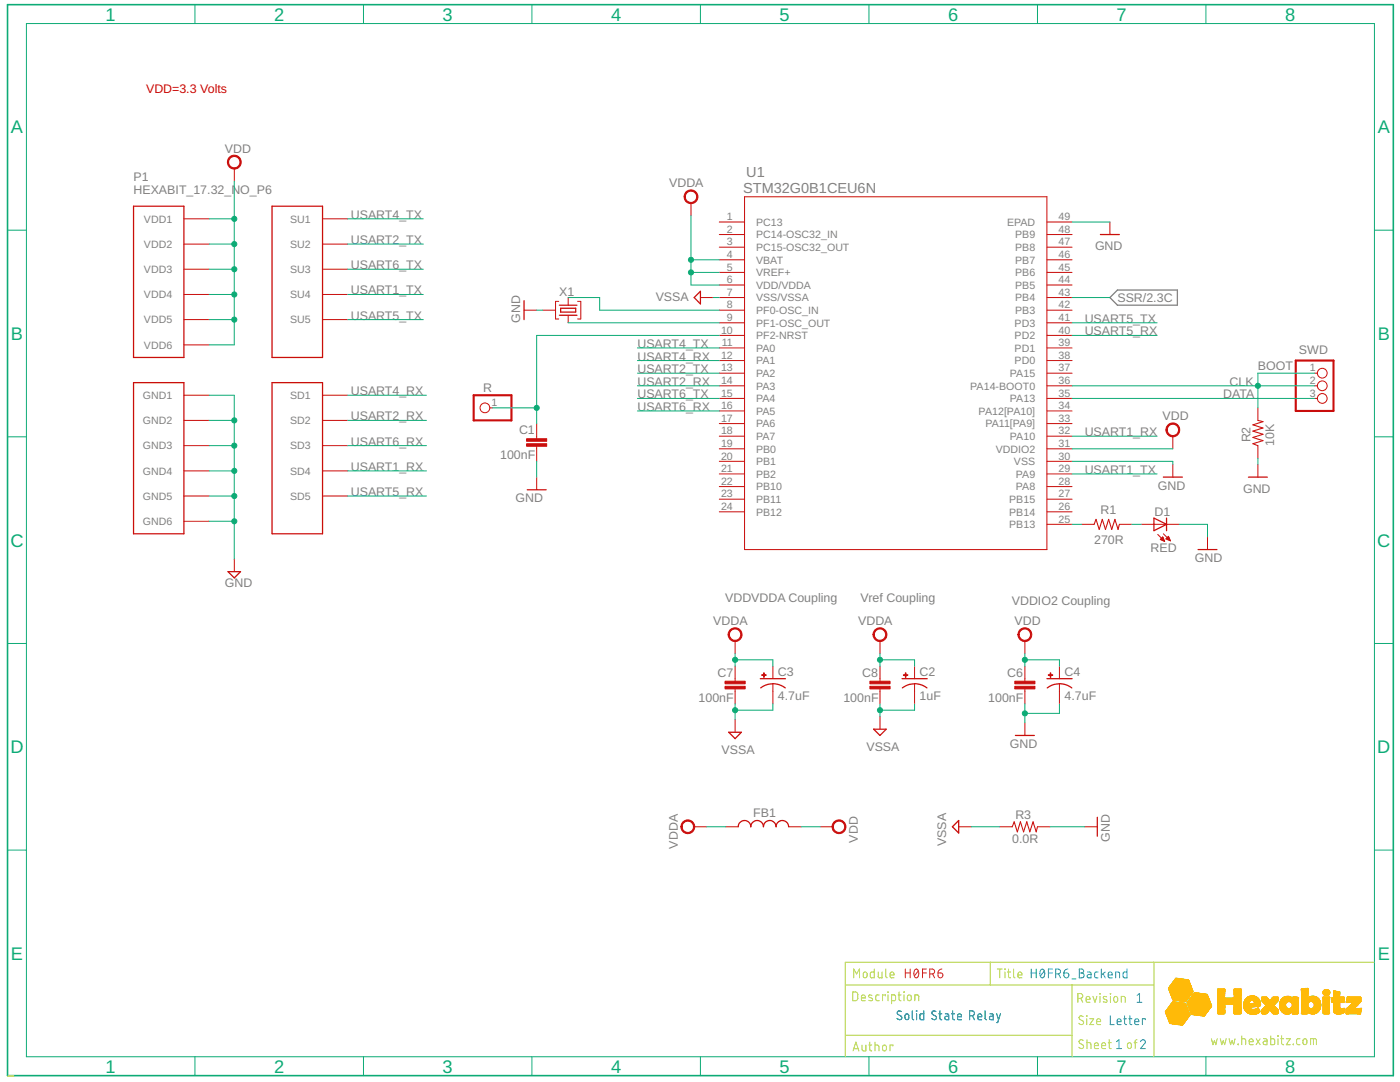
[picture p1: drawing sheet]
<svg xmlns="http://www.w3.org/2000/svg" width="279mm" height="216mm" viewBox="0 0 279 216" stroke-linecap="round" stroke-linejoin="round" font-family="sans-serif">
<defs><g id="words">
<g font-size="3.6" fill="#0dab76">
<text x="21.1" y="4.1">1</text>
<text x="54.7" y="4.1">2</text>
<text x="88.3" y="4.1">3</text>
<text x="122" y="4.1">4</text>
<text x="155.6" y="4.1">5</text>
<text x="189.2" y="4.1">6</text>
<text x="222.8" y="4.1">7</text>
<text x="256.5" y="4.1">8</text>
<text x="2.2" y="26.6">A</text>
<text x="275" y="26.6">A</text>
<text x="2.2" y="67.8">B</text>
<text x="275" y="67.8">B</text>
<text x="2.1" y="109.1">C</text>
<text x="274.9" y="109.1">C</text>
<text x="2.1" y="150.3">D</text>
<text x="274.9" y="150.3">D</text>
<text x="2.2" y="191.5">E</text>
<text x="275" y="191.5">E</text>
<text x="21.1" y="214">1</text>
<text x="54.7" y="214">2</text>
<text x="88.3" y="214">3</text>
<text x="122" y="214">4</text>
<text x="155.6" y="214">5</text>
<text x="189.2" y="214">6</text>
<text x="222.8" y="214">7</text>
<text x="256.5" y="214">8</text>
</g>
<g font-size="2.9" fill="#808080">
<text x="148.9" y="35.3">U1</text>
<text x="148.3" y="38.4">STM32G0B1CEU6N</text>
</g>
<text font-size="2.5" fill="#f00" x="29.2" y="18.5">VDD=3.3 Volts</text>
<g font-size="2.5" fill="#808080">
<text x="44.9" y="30.5">VDD</text>
<text x="26.6" y="38.6">HEXABIT_17.32_NO_P6</text>
<text x="26.6" y="36.1">P1</text>
<text x="133.6" y="37.3">VDDA</text>
<text x="70" y="43.7">USART4_TX</text>
<text x="70" y="48.7">USART2_TX</text>
<text x="70" y="53.7">USART6_TX</text>
<text x="218.5" y="50">GND</text>
<text x="70" y="58.8">USART1_TX</text>
<text x="111.6" y="59">X1</text>
<text x="70" y="63.8">USART5_TX</text>
<text x="103.8" y="64.4" transform="rotate(-90 103.8 64.4)">GND</text>
<text x="130.9" y="60">VSSA</text>
<text x="216.5" y="64.4">USART5_TX</text>
<text x="223" y="60.3">SSR/2.3C</text>
<text x="127.2" y="69.4">USART4_TX</text>
<text x="127.2" y="72">USART4_RX</text>
<text x="216.5" y="66.9">USART5_RX</text>
<text x="259.2" y="70.7">SWD</text>
<text x="127.2" y="74.5">USART2_TX</text>
<text x="127.2" y="77">USART2_RX</text>
<text x="245.4" y="77">CLK</text>
<text x="251" y="73.8">BOOT</text>
<text x="70" y="83.9">USART2_RX</text>
<text x="70" y="78.9">USART4_RX</text>
<text x="96.4" y="78.2">R</text>
<text x="127.2" y="79.5">USART6_TX</text>
<text x="127.2" y="82">USART6_RX</text>
<text x="232" y="83.8">VDD</text>
<text x="244.1" y="79.5">DATA</text>
<text x="70" y="88.9">USART6_RX</text>
<text x="103.6" y="86.7">C1</text>
<text x="216.5" y="87">USART1_RX</text>
<text x="249.6" y="88.3" transform="rotate(-90 249.6 88.3)">R2</text>
<text x="254.3" y="88.9" transform="rotate(-90 254.3 88.9)">10K</text>
<text x="70" y="93.9">USART1_RX</text>
<text x="99.8" y="91.7">100nF</text>
<text x="216.5" y="94.6">USART1_TX</text>
<text x="70" y="99">USART5_RX</text>
<text x="102.9" y="100.2">GND</text>
<text x="231.1" y="97.7">GND</text>
<text x="248.1" y="98.3">GND</text>
<text x="219.6" y="102.5">R1</text>
<text x="230.4" y="102.9">D1</text>
<text x="218.4" y="108.5">270R</text>
<text x="229.6" y="110.2">RED</text>
<text x="238.5" y="112.2">GND</text>
<text x="44.9" y="117.2">GND</text>
<text x="142.4" y="124.6">VDDA</text>
<text x="144.7" y="120.1">VDDVDDA Coupling</text>
<text x="171.3" y="124.6">VDDA</text>
<text x="171.8" y="120.1">Vref Coupling</text>
<text x="201.9" y="120.8">VDDIO2 Coupling</text>
<text x="202.5" y="124.6">VDD</text>
<text x="143.2" y="135.1">C7</text>
<text x="155.2" y="134.8">C3</text>
<text x="172.1" y="135.1">C8</text>
<text x="183.5" y="134.8">C2</text>
<text x="201" y="135.1">C6</text>
<text x="212.4" y="134.8">C4</text>
<text x="139.4" y="140.1">100nF</text>
<text x="155.2" y="139.6">4.7uF</text>
<text x="168.3" y="140.1">100nF</text>
<text x="183.5" y="139.6">1uF</text>
<text x="197.2" y="140.1">100nF</text>
<text x="212.4" y="139.6">4.7uF</text>
<text x="172.9" y="149.8">VSSA</text>
<text x="201.6" y="149.3">GND</text>
<text x="144" y="150.4">VSSA</text>
<text x="150.3" y="163">FB1</text>
<text x="202.6" y="163.5">R3</text>
<text x="221.5" y="167.9" transform="rotate(-90 221.5 167.9)">GND</text>
<text x="135.3" y="169.3" transform="rotate(-90 135.3 169.3)">VDDA</text>
<text x="171.2" y="168.1" transform="rotate(-90 171.2 168.1)">VDD</text>
<text x="188.8" y="168.9" transform="rotate(-90 188.8 168.9)">VSSA</text>
<text x="202" y="168.2">0.0R</text>
</g>
<g font-size="2.1" fill="#808080">
<text x="28.7" y="44.4">VDD1</text>
<text x="57.9" y="44.4">SU1</text>
<text x="145.1" y="43.9">1</text>
<text x="145.1" y="46.5">2</text>
<text x="150.9" y="45">PC13</text>
<text x="150.9" y="47.6">PC14-OSC32_IN</text>
<text x="201" y="45">EPAD</text>
<text x="202.6" y="47.6">PB9</text>
<text x="211.2" y="43.9">49</text>
<text x="211.2" y="46.5">48</text>
<text x="28.7" y="49.4">VDD2</text>
<text x="57.9" y="49.4">SU2</text>
<text x="145.1" y="49">3</text>
<text x="145.1" y="51.5">4</text>
<text x="145.1" y="54">5</text>
<text x="150.9" y="50.1">PC15-OSC32_OUT</text>
<text x="150.9" y="52.6">VBAT</text>
<text x="202.6" y="52.6">PB7</text>
<text x="202.6" y="50.1">PB8</text>
<text x="211.2" y="54">45</text>
<text x="211.2" y="51.5">46</text>
<text x="211.2" y="49">47</text>
<text x="28.7" y="54.5">VDD3</text>
<text x="28.7" y="59.5">VDD4</text>
<text x="57.9" y="54.5">SU3</text>
<text x="57.9" y="59.5">SU4</text>
<text x="145.1" y="56.5">6</text>
<text x="145.1" y="59">7</text>
<text x="150.9" y="57.6">VDD/VDDA</text>
<text x="150.9" y="55.1">VREF+</text>
<text x="202.6" y="57.6">PB5</text>
<text x="202.6" y="55.1">PB6</text>
<text x="211.2" y="59">43</text>
<text x="211.2" y="56.5">44</text>
<text x="28.7" y="64.5">VDD5</text>
<text x="57.9" y="64.5">SU5</text>
<text x="145.1" y="61.5">8</text>
<text x="145.1" y="64.1">9</text>
<text x="150.9" y="62.6">PF0-OSC_IN</text>
<text x="150.9" y="65.2">PF1-OSC_OUT</text>
<text x="150.9" y="60.1">VSS/VSSA</text>
<text x="202.5" y="65.2">PD3</text>
<text x="202.6" y="62.6">PB3</text>
<text x="202.6" y="60.1">PB4</text>
<text x="211.2" y="61.5">42</text>
<text x="211.2" y="64.1">41</text>
<text x="28.7" y="69.6">VDD6</text>
<text x="143.9" y="71.6">12</text>
<text x="143.9" y="66.6">10</text>
<text x="144.1" y="69.1">11</text>
<text x="150.9" y="70.2">PA0</text>
<text x="150.9" y="67.7">PF2-NRST</text>
<text x="202.5" y="70.2">PD1</text>
<text x="202.5" y="67.7">PD2</text>
<text x="211.2" y="71.6">38</text>
<text x="211.2" y="69.1">39</text>
<text x="211.2" y="66.6">40</text>
<text x="143.9" y="74.1">13</text>
<text x="143.9" y="76.6">14</text>
<text x="150.9" y="72.7">PA1</text>
<text x="150.9" y="75.2">PA2</text>
<text x="150.9" y="77.7">PA3</text>
<text x="193.6" y="77.7">PA14-BOOT0</text>
<text x="201.6" y="75.2">PA15</text>
<text x="202.5" y="72.7">PD0</text>
<text x="211.2" y="76.6">36</text>
<text x="211.2" y="74.1">37</text>
<text x="261.4" y="74.1">1</text>
<text x="261.4" y="76.6">2</text>
<text x="28.5" y="79.6">GND1</text>
<text x="57.9" y="79.6">SD1</text>
<text x="98.1" y="81">1</text>
<text x="143.9" y="79.1">15</text>
<text x="143.9" y="81.7">16</text>
<text x="150.9" y="80.2">PA4</text>
<text x="150.9" y="82.8">PA5</text>
<text x="195.3" y="82.8">PA12[PA10]</text>
<text x="201.6" y="80.2">PA13</text>
<text x="211.2" y="81.7">34</text>
<text x="211.2" y="79.1">35</text>
<text x="261.4" y="79.1">3</text>
<text x="28.5" y="84.6">GND2</text>
<text x="28.5" y="89.7">GND3</text>
<text x="57.9" y="84.6">SD2</text>
<text x="57.9" y="89.7">SD3</text>
<text x="143.9" y="84.2">17</text>
<text x="143.9" y="86.7">18</text>
<text x="143.9" y="89.2">19</text>
<text x="150.9" y="85.3">PA6</text>
<text x="150.9" y="87.8">PA7</text>
<text x="196.6" y="85.3">PA11[PA9]</text>
<text x="201.6" y="87.8">PA10</text>
<text x="211.2" y="86.7">32</text>
<text x="211.2" y="84.2">33</text>
<text x="211.2" y="89.2">31</text>
<text x="28.5" y="94.7">GND4</text>
<text x="57.9" y="94.7">SD4</text>
<text x="143.9" y="91.7">20</text>
<text x="143.9" y="94.2">21</text>
<text x="150.9" y="90.3">PB0</text>
<text x="150.9" y="92.8">PB1</text>
<text x="150.9" y="95.3">PB2</text>
<text x="198.7" y="90.3">VDDIO2</text>
<text x="202.4" y="92.8">VSS</text>
<text x="202.7" y="95.3">PA9</text>
<text x="211.2" y="94.2">29</text>
<text x="211.2" y="91.7">30</text>
<text x="28.5" y="99.7">GND5</text>
<text x="57.9" y="99.7">SD5</text>
<text x="143.9" y="96.7">22</text>
<text x="143.9" y="99.3">23</text>
<text x="143.9" y="101.8">24</text>
<text x="150.9" y="97.8">PB10</text>
<text x="150.9" y="100.4">PB11</text>
<text x="201.4" y="100.4">PB15</text>
<text x="202.7" y="97.8">PA8</text>
<text x="211.2" y="96.7">28</text>
<text x="211.2" y="101.8">26</text>
<text x="211.2" y="99.3">27</text>
<text x="28.5" y="104.8">GND6</text>
<text x="150.9" y="102.9">PB12</text>
<text x="201.4" y="105.4">PB13</text>
<text x="201.4" y="102.9">PB14</text>
<text x="211.2" y="104.3">25</text>
</g>
</g></defs>
<path d="M223 57.9h12v3h-12l-1.5-1.5z" fill="none" stroke="#808080" stroke-width=".25"/>
<g fill="none" stroke="#c90d0c" stroke-width=".25">
<path d="M26.6 41.1h10.1v30.2h-10.1zM54.3 41.1h10.1v30.2h-10.1zM139.8 58.1v2.5l-1.3-1.2zM219.6 46.8h3.8M26.6 76.3h10.1v30.2h-10.1zM54.3 76.3h10.1v30.2h-10.1zM104.6 60v3.8M111.6 62.9h3.5M111.6 60.9h3.5M111.9 61.5h3v.8h-3zM105.2 97.7h3.8M232.2 95.2h3.8"/>
<path d="M249.2 95.2h3.7M45.5 114.1h2.5l-1.2 1.2zM230.3 103.4l2.5 1.2-2.5 1.3zM232.8 103.4v2.5M239.1 109.7h3.8M151.7 135.4h5.1M154.2 136.4l1.1 .2 1.4 .7M154.2 136.4l-1 .2-1.4 .7M180 135.4h5M182.5 136.4l1.6 .3 .9 .6M182.5 136.4l-1 .2-1.4 .7M208.9 135.4h5.1"/>
<path d="M211.4 136.4l1.6 .3 .9 .6M211.4 136.4l-1 .2-1.4 .7M145.4 146.1h2.6l-1.3 1.3zM174.3 145.5h2.6l-1.3 1.2zM202.6 146.7h3.8M147.3 165a1.26 1.26 0 0 1 1.3-1.3 1.26 1.26 0 0 1 1.2 1.3 1.26 1.26 0 0 1 1.3-1.3 1.26 1.26 0 0 1 1.3 1.3 1.26 1.26 0 0 1 1.2-1.3 1.26 1.26 0 0 1 1.3 1.3 1.26 1.26 0 0 1 1.2-1.3 1.26 1.26 0 0 1 1.3 1.3M191.3 163.7v2.5l-1.2-1.2zM219 163.1v3.8"/>
</g>
<g fill="none" stroke="#c90d0c" stroke-width=".2">
<path d="M46.8 33.6v2.5M148.6 39.3h60.3v70.4h-60.3zM36.7 43.7h5M36.7 48.7h5M36.7 53.7h5M36.7 58.8h5M64.4 43.7h5M64.4 48.7h5M64.4 53.7h5M64.4 58.8h5M113.4 59.4v1.5M137.9 40.5v2.5"/>
<path d="M139.8 59.4h2.5M143.6 59.4h5M143.6 44.3h5M143.6 56.9h5M143.6 54.4h5M143.6 51.8h5M143.6 49.3h5M143.6 46.8h5M208.9 59.4h5.1M208.9 44.3h5.1M208.9 56.9h5.1M208.9 54.4h5.1"/>
<path d="M208.9 51.8h5.1M208.9 49.3h5.1M208.9 46.8h5.1M221.5 44.3v2.5M36.7 63.8h5M36.7 68.8h5M36.7 78.9h5M64.4 63.8h5M64.4 78.9h5M104.6 61.9h2.5M108.4 61.9h2.5M111.5 60.1h-.6v3.5h.6"/>
<path d="M113.4 62.9v1.5M115.3 60.1h.6v3.5h-.6M143.6 61.9h5M143.6 74.5h5M143.6 77h5M143.6 79.5h5M143.6 69.4h5M143.6 71.9h5M143.6 66.9h5M143.6 64.4h5M208.9 61.9h5.1M208.9 74.5h5.1"/>
<path d="M208.9 77h5.1M208.9 79.5h5.1M208.9 69.4h5.1M208.9 71.9h5.1M208.9 66.9h5.1M208.9 64.4h5.1M262.4 74.5h.5M262.4 77h.5M262.4 79.5h.5M36.7 83.9h5M36.7 88.9h5M36.7 94h5"/>
<path d="M36.7 99h5M64.4 83.9h5M64.4 88.9h5M64.4 94h5M64.4 99h5M97.7 81.4h.6M107.1 84.5v3M107.1 89v3.1M107.1 95.2v2.5M143.6 82h5M143.6 84.5h5M143.6 87h5"/>
<path d="M143.6 97.1h5M143.6 94.6h5M143.6 89.6h5M143.6 92.1h5M143.6 99.6h5M208.9 82h5.1M208.9 84.5h5.1M208.9 87h5.1M208.9 97.1h5.1M208.9 94.6h5.1M208.9 89.6h5.1M208.9 92.1h5.1"/>
<path d="M208.9 99.6h5.1M234.1 87v2.6M234.1 92.7v2.5M251 81.4v2.5M251 88.9v2.5M251 92.7v2.5M36.7 104h5M46.8 111.5v2.6M143.6 102.1h5M208.9 104.6h5.1M208.9 102.1h5.1M215.8 104.6h2.6"/>
<path d="M223.4 104.6h2.5M227.8 104.6h7.5M231.1 106.6l1.3 1.4M231.6 107.7h.7M231.6 107.5h.6M231.8 107.4h.4M231.9 107.3h.2M231.9 107.8h.4M232 107.2h.1M232.1 107.1l.3 .9-.8-.3zM232.2 106.5l1.4 1.4M232.2 107.9h.2"/>
<path d="M232.7 107.5l.5-.5 .4 .9zM232.8 107.5h.6M232.8 107.4h.6M232.9 107.3h.4M233 107.2h.3M233 107.7h.5M233.1 107.1h.1M233.3 107.8h.2M241 107.1v2.6M146.7 127.9v2.5M146.7 132.9v3M146.7 137.4v3.1"/>
<path d="M154.2 132.9v2.5M154.2 136.4v4.1M175.6 127.9v2.5M175.6 132.9v3M175.6 137.4v3.1M182.5 132.9v2.5M182.5 136.4v4.1M204.5 127.9v2.5M204.5 132.9v3M204.5 137.4v3.1M211.4 132.9v2.5M211.4 136.4v4.1"/>
<path d="M146.7 143.6v2.5M175.6 143v2.5M204.5 144.2v2.5M138.5 165h2.5M144.8 165h2.5M157.4 165h2.5M163.7 165h2.5M191.3 165h2.5M199.5 165h2.5M207.1 165h2.4M216.5 165h2.5"/>
<circle cx="263.9" cy="74.5" r=".97"/>
<circle cx="263.9" cy="79.5" r=".97"/>
<circle cx="263.9" cy="77" r=".97"/>
<circle cx="96.8" cy="81.4" r=".97"/>
</g>
<g fill="#c90d0c" stroke="#c90d0c" stroke-width=".2">
<path d="M45.7 31.4a1.39 1.39 0 0 1 2.2 .2 1.39 1.39 0 0 1-.8 2.1 1.39 1.39 0 0 1-1.7-1.4h.2a1.13 1.13 0 0 1 1.7-.9 1.13 1.13 0 0 1 .1 1.9 1.13 1.13 0 0 1-1.7-.7l-.1-.3h-.2z" fill-rule="evenodd"/>
<path d="M233.1 84.8a1.38 1.38 0 0 1 2.2 .3 1.38 1.38 0 0 1-.9 2 1.38 1.38 0 0 1-1.7-1.3h.2a1.14 1.14 0 0 1 1.6-1.1 1.14 1.14 0 0 1 .3 1.9 1.14 1.14 0 0 1-1.8-.5l-.1-.3h-.2z" fill-rule="evenodd"/>
<path d="M136.9 38.3a1.39 1.39 0 0 1 2.2 .2 1.39 1.39 0 0 1-.8 2.1 1.39 1.39 0 0 1-1.8-1.3h.3a1.13 1.13 0 0 1 1.6-1 1.13 1.13 0 0 1 .2 1.9 1.13 1.13 0 0 1-1.8-.7v-.2h-.3z" fill-rule="evenodd"/>
<path d="M145.7 125.7a1.39 1.39 0 0 1 2.2 .2 1.39 1.39 0 0 1-.8 2.1 1.39 1.39 0 0 1-1.8-1.4h.3a1.14 1.14 0 0 1 1.6-1 1.14 1.14 0 0 1 .2 1.9 1.14 1.14 0 0 1-1.8-.6v-.3h-.3z" fill-rule="evenodd"/>
<path d="M174.6 125.7a1.39 1.39 0 0 1 2.2 .2 1.39 1.39 0 0 1-.8 2.1 1.39 1.39 0 0 1-1.8-1.4h.3a1.14 1.14 0 0 1 1.6-1 1.14 1.14 0 0 1 .3 1.9 1.14 1.14 0 0 1-1.9-.6v-.3h-.3z" fill-rule="evenodd"/>
<path d="M203.5 125.7a1.39 1.39 0 0 1 2.2 .2 1.39 1.39 0 0 1-.8 2.1 1.39 1.39 0 0 1-1.8-1.4h.3a1.14 1.14 0 0 1 1.6-1 1.14 1.14 0 0 1 .3 1.9 1.14 1.14 0 0 1-1.9-.6v-.3h-.3z" fill-rule="evenodd"/>
<path d="M136.3 164a1.38 1.38 0 0 1 2.2 .3 1.38 1.38 0 0 1-.9 2 1.38 1.38 0 0 1-1.7-1.3h.2a1.13 1.13 0 0 1 1.6-1.1 1.13 1.13 0 0 1 .3 1.9 1.13 1.13 0 0 1-1.8-.6l-.1-.2h-.2z" fill-rule="evenodd"/>
<path d="M166.4 164a1.38 1.38 0 0 1 2.2 .3 1.38 1.38 0 0 1-.8 2 1.38 1.38 0 0 1-1.7-1.3h.2a1.14 1.14 0 0 1 1.6-1.1 1.14 1.14 0 0 1 .3 1.9 1.14 1.14 0 0 1-1.9-.6v-.2h-.2z" fill-rule="evenodd"/>
</g>
<path d="M94.5 78.9h7.6v5h-7.6zM258.6 71.9h7.5v10.1h-7.5z" fill="none" stroke="#c90d0c" stroke-width=".42"/>
<path d="M251 83.9l1.1 .2-2.1 .7 2.1 .6-2.1 .6 2.1 .7-2.1 .6 2.1 .6-2.1 .6 1 .4M218.4 104.6l.3-1 .7 2 .6-2 .6 2 .7-2 .6 2 .6-2 .6 2 .3-1M202 165l.4-1 .6 2 .6-2 .7 2 .6-2 .6 2 .7-2 .6 2 .3-1" fill="none" stroke="#c90d0c" stroke-width=".21"/>
<g fill="#c90d0c" stroke="#c90d0c" stroke-width=".2">
<path d="M105.1 88.5h4v.5h-4z"/>
<path d="M105.1 87.5h4v.6h-4z"/>
<path d="M144.7 136.9h4v.6h-4z"/>
<path d="M144.7 135.9h4v.5h-4z"/>
<path d="M173.6 136.9h4v.6h-4z"/>
<path d="M173.6 135.9h4v.5h-4z"/>
<path d="M202.5 136.9h4v.6h-4z"/>
<path d="M202.5 135.9h4v.5h-4z"/>
<path d="M152 134.6h.9v.2h-.9z"/>
<path d="M152.4 134.3h.1v.8h-.1z"/>
<path d="M180.3 134.6h.9v.2h-.9z"/>
<path d="M180.7 134.3h.1v.8h-.1z"/>
<path d="M209.2 134.6h.9v.2h-.9z"/>
<path d="M209.6 134.3h.1v.8h-.1z"/>
</g>
<path d="M1.5 .9h276.6v213.7h-276.6z" fill="none" stroke="#0dab76" stroke-width=".32"/>
<g fill="none" stroke="#0dab76" stroke-width=".2">
<path d="M5.3 4.7h269v206.2h-269zM38.9 .9v3.8M72.5 .9v3.8M106.2 .9v3.8M139.8 .9v3.8M173.4 .9v3.8M207.1 .9v3.8M240.7 .9v3.8M46.8 36.1v32.7h-5.1M1.5 45.9h3.8M41.7 43.7h5.1M41.7 48.7h5.1"/>
<path d="M41.7 53.7h5.1M41.7 58.8h5.1M69.4 43.7h15.1M69.4 48.7h15.1M69.4 53.7h15.1M69.4 58.8h15.1M113.4 59.4h6.3v2.5h23.9M137.9 43v13.9h5.7M137.9 54.4h5.7M137.9 51.8h5.7M142.3 59.4h1.3M214 44.3h7.5"/>
<path d="M214 59.4h7.5M274.3 45.9h3.8M41.7 78.9h5.1v32.6M41.7 63.8h5.1M69.4 63.8h15.1M69.4 78.9h15.7M107.1 61.9h1.3M113.4 64.4h30.2M127.2 74.5h16.4M127.2 77h16.4M127.2 79.5h16.4M127.2 69.4h16.4"/>
<path d="M127.2 71.9h16.4M143.6 66.9h-36.5v17.6M214 77h48.4M214 66.9h16.9M214 64.4h16.9M214 79.5h48.4M262.4 74.5h-11.4v6.9M1.5 87.2h3.8M41.7 83.9h5.1M41.7 88.9h5.1M41.7 94h5.1M41.7 99h5.1"/>
<path d="M69.4 83.9h15.7M69.4 88.9h15.7M69.4 94h15.7M69.4 99h15.7M98.3 81.4h8.8M107.1 92.1v3.1M127.2 82h16.4M214 89.6h20.1M214 92.1h20.1v.6M214 87h16.9M214 94.6h16.9M251 91.4v1.3"/>
<path d="M274.3 87.2h3.8M41.7 104h5.1M214 104.6h1.8M225.9 104.6h1.9M235.3 104.6h5.7v2.5M1.5 128.4h3.8M146.7 131.7h7.5v1.2M146.7 130.4v2.5M175.6 131.7h6.9v1.2M175.6 130.4v2.5M204.5 131.7h6.9v1.2M204.5 130.4v2.5"/>
<path d="M274.3 128.4h3.8M146.7 140.5v3.1M154.2 140.5v1.2h-7.5M175.6 140.5v2.5M182.5 140.5v1.2h-6.9M204.5 140.5v3.7M211.4 140.5v1.8h-6.9M1.5 169.6h3.8M141 165h3.8M159.9 165h3.8M193.8 165h5.7M209.5 165h7"/>
<path d="M274.3 169.6h3.8M38.9 210.9v3.7M72.5 210.9v3.7M106.2 210.9v3.7M139.8 210.9v3.7M173.4 210.9v3.7M207.1 210.9v3.7M240.7 210.9v3.7"/>
</g>
<g fill="#0dab76" stroke="#0dab76" stroke-width=".2">
<circle cx="46.8" cy="43.7" r=".51"/>
<circle cx="46.8" cy="48.7" r=".51"/>
<circle cx="46.8" cy="53.7" r=".51"/>
<circle cx="46.8" cy="58.8" r=".51"/>
<circle cx="46.8" cy="63.8" r=".51"/>
<circle cx="204.5" cy="131.7" r=".51"/>
<circle cx="46.8" cy="83.9" r=".51"/>
<circle cx="46.8" cy="88.9" r=".51"/>
<circle cx="46.8" cy="94" r=".51"/>
<circle cx="46.8" cy="99" r=".51"/>
<circle cx="46.8" cy="104" r=".51"/>
<circle cx="204.5" cy="142.3" r=".51"/>
<circle cx="137.9" cy="54.4" r=".51"/>
<circle cx="137.9" cy="51.8" r=".51"/>
<circle cx="146.7" cy="131.7" r=".51"/>
<circle cx="175.6" cy="131.7" r=".51"/>
<circle cx="146.7" cy="141.7" r=".51"/>
<circle cx="175.6" cy="141.7" r=".51"/>
<circle cx="107.1" cy="81.4" r=".51"/>
<circle cx="251" cy="77" r=".51"/>
</g>
<g fill="#ffba08" stroke="#ffba08" stroke-width=".2">
<path d="M235.7 204.5l.3 .1z"/>
<path d="M235.6 204.5h.4z"/>
<path d="M235.4 204.4l.7 .1z"/>
<path d="M235.2 204.4l.9 .1z"/>
<path d="M235 204.4h1.1z"/>
<path d="M234.8 204.4h1.3z"/>
<path d="M234.6 204.3l1.5 .1z"/>
<path d="M234.4 204.3l1.8 .1z"/>
<path d="M234.2 204.3h2z"/>
<path d="M234 204.3h2.2z"/>
<path d="M233.9 204.3h2.3z"/>
<path d="M233.6 204.2l2.6 .1z"/>
<path d="M233.5 204.2h2.7z"/>
<path d="M233.4 204.2h2.9z"/>
<path d="M233.5 204.1l2.8 .1z"/>
<path d="M233.4 204.1l2.9 .1z"/>
<path d="M233.4 204.1h2.9z"/>
<path d="M233.4 204l2.9 .1z"/>
<path d="M233.4 204l3 .1z"/>
<path d="M233.4 204h3z"/>
<path d="M233.4 203.9l3 .1z"/>
<path d="M233.3 203.9h3.2z"/>
<path d="M233.3 203.8l3.2 .1z"/>
<path d="M233.3 203.8h3.2z"/>
<path d="M233.3 203.8h3.3z"/>
<path d="M233.3 203.7l3.3 .1z"/>
<path d="M233.3 203.7h3.3z"/>
<path d="M233.3 203.6l3.3 .1z"/>
<path d="M233.3 203.6l3.4 .1z"/>
<path d="M233.2 203.6h3.5z"/>
<path d="M233.2 203.5l3.5 .1z"/>
<path d="M233.2 203.5h3.5z"/>
<path d="M233.2 203.5h3.6z"/>
<path d="M233.2 203.4l3.6 .1z"/>
<path d="M233.2 203.4h3.6z"/>
<path d="M233.2 203.3l3.7 .1z"/>
<path d="M233.1 203.3l3.8 .1z"/>
<path d="M233.1 203.3h3.8z"/>
<path d="M233.1 203.2l3.9 .1z"/>
<path d="M233.1 203.2h3.9z"/>
<path d="M233 203.1l4 .1z"/>
<path d="M233.1 203.1l3.9 .1z"/>
<path d="M233.1 203.1h3.9z"/>
<path d="M233 203.1h4.1z"/>
<path d="M233 203l4.1 .1z"/>
<path d="M233 203h4.1z"/>
<path d="M233 203h4.2z"/>
<path d="M233 202.9l4.2 .1z"/>
<path d="M233 202.9h4.2z"/>
<path d="M232.9 202.8l4.4 .1z"/>
<path d="M232.9 202.8h4.4z"/>
<path d="M232.9 202.7l4.4 .1z"/>
<path d="M240.2 202.7l.1 .1z"/>
<path d="M232.9 202.7h4.5z"/>
<path d="M240 202.7h.3z"/>
<path d="M239.9 202.7h.5z"/>
<path d="M232.9 202.6l4.5 .1z"/>
<path d="M239.6 202.6l.8 .1z"/>
<path d="M232.9 202.6h4.5z"/>
<path d="M239.5 202.6h.9z"/>
<path d="M239.3 202.6h1.1z"/>
<path d="M232.8 202.6h4.6z"/>
<path d="M239.1 202.6h1.4z"/>
<path d="M232.8 202.5l4.7 .1z"/>
<path d="M238.9 202.5l1.6 .1z"/>
<path d="M238.7 202.5l1.8 .1z"/>
<path d="M232.8 202.5h4.7z"/>
<path d="M238.5 202.5h2z"/>
<path d="M232.8 202.5h4.6z"/>
<path d="M238.3 202.5h2.2z"/>
<path d="M232.8 202.4l4.6 .1z"/>
<path d="M238.1 202.4l2.4 .1z"/>
<path d="M237.9 202.4l2.7 .1z"/>
<path d="M232.8 202.4h4.6z"/>
<path d="M237.8 202.4h2.8z"/>
<path d="M250 202.4h.2z"/>
<path d="M232.7 202.3l4.7 .1z"/>
<path d="M237.8 202.3l2.8 .1z"/>
<path d="M249.7 202.3l.8 .1z"/>
<path d="M256.8 202.3l.2 .1z"/>
<path d="M249.6 202.3l1 .1z"/>
<path d="M256.6 202.3l.6 .1z"/>
<path d="M266.9 202.3l.5 .1z"/>
<path d="M232.7 202.3h4.7z"/>
<path d="M237.8 202.3h2.8z"/>
<path d="M249.5 202.3h1.2z"/>
<path d="M252.2 202.3h.3z"/>
<path d="M254.3 202.3h.4z"/>
<path d="M256.5 202.3h.7z"/>
<path d="M258 202.3h.6z"/>
<path d="M261.7 202.3h.5z"/>
<path d="M266.8 202.3h.7z"/>
<path d="M268.7 202.3h.2z"/>
<path d="M271.1 202.3h.4z"/>
<path d="M237.7 202.3h3z"/>
<path d="M243.1 202.3h1.2z"/>
<path d="M246.3 202.3h1.3z"/>
<path d="M249.4 202.3h1.4z"/>
<path d="M251.9 202.3h.8z"/>
<path d="M254.1 202.3h.9z"/>
<path d="M256.4 202.3h.9z"/>
<path d="M257.9 202.3h1.1z"/>
<path d="M259.8 202.3h1.1z"/>
<path d="M261.6 202.3h.8z"/>
<path d="M264.2 202.3h1z"/>
<path d="M266.7 202.3h1z"/>
<path d="M268.7 202.3h.5z"/>
<path d="M270.9 202.3h.6z"/>
<path d="M232.7 202.2l4.7 .1z"/>
<path d="M237.8 202.2l2.9 .1z"/>
<path d="M243 202.2l1.4 .1z"/>
<path d="M246.3 202.2l1.4 .1z"/>
<path d="M249.3 202.2l1.6 .1z"/>
<path d="M251.8 202.2l1 .1z"/>
<path d="M254 202.2l1 .1z"/>
<path d="M256.3 202.2l1.1 .1z"/>
<path d="M257.9 202.2l1.1 .1z"/>
<path d="M259.7 202.2l1.3 .1z"/>
<path d="M261.6 202.2l.8 .1z"/>
<path d="M264.1 202.2l1.2 .1z"/>
<path d="M266.6 202.2l1.1 .1z"/>
<path d="M268.6 202.2l2.9 .1z"/>
<path d="M232.7 202.2h4.7z"/>
<path d="M237.7 202.2h3z"/>
<path d="M243 202.2h1.4z"/>
<path d="M246.3 202.2h1.4z"/>
<path d="M249.3 202.2h1.7z"/>
<path d="M251.8 202.2h1z"/>
<path d="M254 202.2h1z"/>
<path d="M256.3 202.2h1.1z"/>
<path d="M257.9 202.2h1.2z"/>
<path d="M259.7 202.2h1.3z"/>
<path d="M261.5 202.2h1z"/>
<path d="M264.1 202.2h1.2z"/>
<path d="M266.5 202.2h1.3z"/>
<path d="M268.6 202.2h2.9z"/>
<path d="M232.7 202.2h4.6z"/>
<path d="M243 202.2h1.5z"/>
<path d="M249.2 202.2h1.8z"/>
<path d="M251.8 202.2h1.1z"/>
<path d="M254 202.2h1.1z"/>
<path d="M256.2 202.2h1.3z"/>
<path d="M261.4 202.2h1.2z"/>
<path d="M266.5 202.2h1.4z"/>
<path d="M249.2 202.2h1.9z"/>
<path d="M266.4 202.2h1.6z"/>
<path d="M232.7 202.1l4.6 .1z"/>
<path d="M237.7 202.1l3.1 .1z"/>
<path d="M243 202.1l1.4 .1z"/>
<path d="M246.3 202.1l1.4 .1z"/>
<path d="M249.1 202.1l2 .1z"/>
<path d="M251.8 202.1l1.1 .1z"/>
<path d="M253.9 202.1l1.2 .1z"/>
<path d="M256.2 202.1l1.4 .1z"/>
<path d="M257.9 202.1l1.2 .1z"/>
<path d="M259.7 202.1l1.3 .1z"/>
<path d="M261.3 202.1l1.4 .1z"/>
<path d="M264.1 202.1l1.2 .1z"/>
<path d="M266.4 202.1l1.6 .1z"/>
<path d="M268.7 202.1l2.8 .1z"/>
<path d="M249 202.1l2.2 .1z"/>
<path d="M256.1 202.1l1.5 .1z"/>
<path d="M266.4 202.1l1.7 .1z"/>
<path d="M232.7 202.1h4.6z"/>
<path d="M237.7 202.1h3.1z"/>
<path d="M243 202.1h1.4z"/>
<path d="M246.3 202.1h1.4z"/>
<path d="M249 202.1h2.2z"/>
<path d="M251.8 202.1h1.1z"/>
<path d="M253.9 202.1h1.2z"/>
<path d="M256.1 202.1h1.5z"/>
<path d="M257.9 202.1h1.2z"/>
<path d="M259.7 202.1h1.3z"/>
<path d="M261.2 202.1h1.6z"/>
<path d="M264.1 202.1h1.2z"/>
<path d="M266.3 202.1h1.8z"/>
<path d="M268.7 202.1h2.8z"/>
<path d="M232.6 202.1h4.7z"/>
<path d="M251.8 202.1h1.2z"/>
<path d="M266.3 202.1h1.9z"/>
<path d="M232.6 202l4.7 .1z"/>
<path d="M237.7 202l3.2 .1z"/>
<path d="M243 202l1.4 .1z"/>
<path d="M246.3 202l1.4 .1z"/>
<path d="M248.9 202l2.3 .1z"/>
<path d="M251.8 202l1.2 .1z"/>
<path d="M253.9 202l1.2 .1z"/>
<path d="M256 202l1.7 .1z"/>
<path d="M257.9 202l1.2 .1z"/>
<path d="M259.8 202l1.2 .1z"/>
<path d="M261.2 202l1.7 .1z"/>
<path d="M264.1 202l1.2 .1z"/>
<path d="M266.3 202l1.9 .1z"/>
<path d="M268.7 202l2.8 .1z"/>
<path d="M237.7 202l3.1 .1z"/>
<path d="M248.9 202l2.4 .1z"/>
<path d="M261.1 202l1.8 .1z"/>
<path d="M232.6 202h4.7z"/>
<path d="M237.7 202h3.2z"/>
<path d="M243 202h1.4z"/>
<path d="M246.3 202h1.4z"/>
<path d="M248.9 202h2.4z"/>
<path d="M251.8 202h1.2z"/>
<path d="M253.9 202h1.2z"/>
<path d="M256 202h1.7z"/>
<path d="M257.9 202h1.2z"/>
<path d="M259.8 202h1.3z"/>
<path d="M261.1 202h1.8z"/>
<path d="M264.1 202h1.2z"/>
<path d="M266.3 202h2z"/>
<path d="M268.6 202h3z"/>
<path d="M237.6 202h3.3z"/>
<path d="M248.8 202h2.6z"/>
<path d="M253.8 202h1.3z"/>
<path d="M255.9 202h1.8z"/>
<path d="M259.8 202h3.1z"/>
<path d="M266.2 202h2.1z"/>
<path d="M232.6 201.9l4.7 .1z"/>
<path d="M237.6 201.9l3.3 .1z"/>
<path d="M243 201.9l1.4 .1z"/>
<path d="M246.3 201.9l1.4 .1z"/>
<path d="M248.8 201.9l2.6 .1z"/>
<path d="M251.8 201.9l1.3 .1z"/>
<path d="M253.8 201.9l1.3 .1z"/>
<path d="M255.9 201.9l1.9 .1z"/>
<path d="M257.9 201.9l1.2 .1z"/>
<path d="M259.7 201.9l3.3 .1z"/>
<path d="M264.1 201.9l1.2 .1z"/>
<path d="M266.2 201.9l2.1 .1z"/>
<path d="M268.6 201.9l3 .1z"/>
<path d="M232.6 201.9l4.6 .1z"/>
<path d="M259.8 201.9l3.2 .1z"/>
<path d="M268.7 201.9l2.9 .1z"/>
<path d="M232.6 201.9h4.6z"/>
<path d="M237.6 201.9h3.3z"/>
<path d="M243 201.9h1.4z"/>
<path d="M246.3 201.9h1.4z"/>
<path d="M248.7 201.9h2.7z"/>
<path d="M251.8 201.9h1.3z"/>
<path d="M253.8 201.9h1.3z"/>
<path d="M255.8 201.9h3.3z"/>
<path d="M259.8 201.9h3.3z"/>
<path d="M264.1 201.9h1.2z"/>
<path d="M266.2 201.9h2.1z"/>
<path d="M268.7 201.9h2.9z"/>
<path d="M237.6 201.9h3.4z"/>
<path d="M253.7 201.9h1.4z"/>
<path d="M232.6 201.8l4.6 .1z"/>
<path d="M237.6 201.8l3.4 .1z"/>
<path d="M243 201.8l1.5 .1z"/>
<path d="M246.3 201.8l1.4 .1z"/>
<path d="M248.7 201.8l2.8 .1z"/>
<path d="M251.8 201.8l1.3 .1z"/>
<path d="M253.7 201.8l1.4 .1z"/>
<path d="M255.8 201.8l3.3 .1z"/>
<path d="M259.8 201.8l3.3 .1z"/>
<path d="M264.1 201.8l1.2 .1z"/>
<path d="M266.2 201.8l2.1 .1z"/>
<path d="M268.7 201.8l2.9 .1z"/>
<path d="M232.6 201.8h4.6z"/>
<path d="M237.6 201.8h3.4z"/>
<path d="M243 201.8h1.5z"/>
<path d="M246.3 201.8h1.4z"/>
<path d="M248.7 201.8h2.8z"/>
<path d="M251.8 201.8h1.4z"/>
<path d="M253.7 201.8h1.4z"/>
<path d="M255.8 201.8h3.3z"/>
<path d="M259.7 201.8h3.4z"/>
<path d="M264.1 201.8h1.2z"/>
<path d="M266.2 201.8h2.1z"/>
<path d="M268.7 201.8h2.9z"/>
<path d="M248.6 201.8h2.9z"/>
<path d="M259.8 201.8h3.3z"/>
<path d="M237.6 201.8h3.5z"/>
<path d="M248.6 201.8h2.8z"/>
<path d="M232.6 201.7l4.6 .1z"/>
<path d="M237.6 201.7l3.5 .1z"/>
<path d="M243 201.7l1.5 .1z"/>
<path d="M246.3 201.7l1.4 .1z"/>
<path d="M248.6 201.7l2.8 .1z"/>
<path d="M251.8 201.7l1.4 .1z"/>
<path d="M253.7 201.7l1.4 .1z"/>
<path d="M255.7 201.7l3.4 .1z"/>
<path d="M259.8 201.7l3.4 .1z"/>
<path d="M264.1 201.7l1.2 .1z"/>
<path d="M266.2 201.7l2.1 .1z"/>
<path d="M268.7 201.7l2.9 .1z"/>
<path d="M232.7 201.7l4.5 .1z"/>
<path d="M237.5 201.7l3.6 .1z"/>
<path d="M253.6 201.7l1.5 .1z"/>
<path d="M232.7 201.7h4.5z"/>
<path d="M237.5 201.7h3.6z"/>
<path d="M243 201.7h1.5z"/>
<path d="M246.3 201.7h1.4z"/>
<path d="M248.6 201.7h2.8z"/>
<path d="M251.8 201.7h1.5z"/>
<path d="M253.6 201.7h1.5z"/>
<path d="M255.7 201.7h3.4z"/>
<path d="M259.8 201.7h3.4z"/>
<path d="M264.1 201.7h1.2z"/>
<path d="M266.2 201.7h2.1z"/>
<path d="M268.6 201.7h3z"/>
<path d="M248.5 201.7h2.9z"/>
<path d="M266.1 201.7h2.2z"/>
<path d="M232.7 201.6l4.5 .1z"/>
<path d="M237.5 201.6l3.7 .1z"/>
<path d="M243 201.6l1.5 .1z"/>
<path d="M246.3 201.6l1.4 .1z"/>
<path d="M248.5 201.6l2.9 .1z"/>
<path d="M251.8 201.6l1.5 .1z"/>
<path d="M253.6 201.6l1.5 .1z"/>
<path d="M255.7 201.6l3.4 .1z"/>
<path d="M259.8 201.6l3.4 .1z"/>
<path d="M264.1 201.6l1.2 .1z"/>
<path d="M266.1 201.6l2.2 .1z"/>
<path d="M268.6 201.6l3 .1z"/>
<path d="M232.7 201.6l4.4 .1z"/>
<path d="M259.8 201.6l3.5 .1z"/>
<path d="M232.8 201.6h4.3z"/>
<path d="M237.5 201.6h3.7z"/>
<path d="M243 201.6h1.4z"/>
<path d="M246.3 201.6h1.4z"/>
<path d="M248.5 201.6h2.9z"/>
<path d="M251.8 201.6h1.5z"/>
<path d="M253.6 201.6h1.5z"/>
<path d="M255.6 201.6h3.5z"/>
<path d="M259.8 201.6h3.5z"/>
<path d="M264.1 201.6h1.2z"/>
<path d="M266.1 201.6h2.2z"/>
<path d="M268.6 201.6h3.1z"/>
<path d="M251.8 201.6h1.6z"/>
<path d="M232.8 201.5l4.3 .1z"/>
<path d="M237.5 201.5l3.7 .1z"/>
<path d="M243 201.5l1.4 .1z"/>
<path d="M246.3 201.5l1.4 .1z"/>
<path d="M248.5 201.5l2.8 .1z"/>
<path d="M251.8 201.5l1.6 .1z"/>
<path d="M253.5 201.5l1.6 .1z"/>
<path d="M255.6 201.5l3.5 .1z"/>
<path d="M259.8 201.5l3.5 .1z"/>
<path d="M264.1 201.5l1.2 .1z"/>
<path d="M266.1 201.5l2.2 .1z"/>
<path d="M268.6 201.5l3.1 .1z"/>
<path d="M232.8 201.5h4.3z"/>
<path d="M237.4 201.5h3.8z"/>
<path d="M243 201.5h1.4z"/>
<path d="M246.3 201.5h1.4z"/>
<path d="M248.5 201.5h2.8z"/>
<path d="M251.8 201.5h1.6z"/>
<path d="M253.5 201.5h1.6z"/>
<path d="M255.6 201.5h3.5z"/>
<path d="M259.8 201.5h3.5z"/>
<path d="M264.1 201.5h1.2z"/>
<path d="M266.1 201.5h2.2z"/>
<path d="M268.6 201.5h3.1z"/>
<path d="M232.9 201.5h4.2z"/>
<path d="M237.4 201.5h3.9z"/>
<path d="M248.4 201.5h2.9z"/>
<path d="M237.5 201.5h3.8z"/>
<path d="M251.9 201.5h1.5z"/>
<path d="M253.5 201.5h1.5z"/>
<path d="M232.9 201.4l4.2 .1z"/>
<path d="M237.4 201.4l3.9 .1z"/>
<path d="M243 201.4l1.4 .1z"/>
<path d="M246.3 201.4l1.4 .1z"/>
<path d="M248.4 201.4l2.9 .1z"/>
<path d="M251.9 201.4l3.1 .1z"/>
<path d="M255.6 201.4l3.5 .1z"/>
<path d="M259.8 201.4l3.6 .1z"/>
<path d="M264.1 201.4l1.2 .1z"/>
<path d="M266.1 201.4l2.2 .1z"/>
<path d="M268.6 201.4l3.1 .1z"/>
<path d="M232.9 201.4h4.1z"/>
<path d="M237.4 201.4h3.9z"/>
<path d="M243 201.4h1.4z"/>
<path d="M246.3 201.4h1.4z"/>
<path d="M248.4 201.4h1.7z"/>
<path d="M250.2 201.4h1.1z"/>
<path d="M251.9 201.4h3.1z"/>
<path d="M255.5 201.4h3.6z"/>
<path d="M259.8 201.4h3.6z"/>
<path d="M264.1 201.4h1.2z"/>
<path d="M266.1 201.4h2.2z"/>
<path d="M268.6 201.4h3.1z"/>
<path d="M248.3 201.4h1.6z"/>
<path d="M250.4 201.4h.8z"/>
<path d="M248.4 201.4h1.4z"/>
<path d="M250.5 201.4h.7z"/>
<path d="M251.9 201.4h3z"/>
<path d="M233 201.3l4 .1z"/>
<path d="M237.4 201.3l3.9 .1z"/>
<path d="M243 201.3l1.4 .1z"/>
<path d="M246.3 201.3l1.4 .1z"/>
<path d="M248.3 201.3l1.4 .1z"/>
<path d="M250.6 201.3l.6 .1z"/>
<path d="M252 201.3l2.9 .1z"/>
<path d="M255.5 201.3l3.6 .1z"/>
<path d="M259.8 201.3l3.6 .1z"/>
<path d="M264.1 201.3l1.2 .1z"/>
<path d="M266.1 201.3l2.2 .1z"/>
<path d="M268.6 201.3l3.1 .1z"/>
<path d="M237.4 201.3l4 .1z"/>
<path d="M250.7 201.3l.5 .1z"/>
<path d="M266.1 201.3l2.3 .1z"/>
<path d="M233 201.3h4z"/>
<path d="M237.4 201.3h4z"/>
<path d="M243 201.3h1.4z"/>
<path d="M246.3 201.3h1.4z"/>
<path d="M248.3 201.3h1.3z"/>
<path d="M250.7 201.3h.5z"/>
<path d="M252 201.3h2.9z"/>
<path d="M255.5 201.3h3.6z"/>
<path d="M259.8 201.3h3.7z"/>
<path d="M264.1 201.3h1.2z"/>
<path d="M266.1 201.3h2.3z"/>
<path d="M268.7 201.3h3z"/>
<path d="M250.8 201.3h.4z"/>
<path d="M233 201.2l4 .1z"/>
<path d="M237.4 201.2l4 .1z"/>
<path d="M243 201.2l1.4 .1z"/>
<path d="M246.3 201.2l1.4 .1z"/>
<path d="M248.3 201.2l1.3 .1z"/>
<path d="M250.8 201.2l.3 .1z"/>
<path d="M252.1 201.2l2.7 .1z"/>
<path d="M255.5 201.2l1.7 .1z"/>
<path d="M257.3 201.2l1.8 .1z"/>
<path d="M259.8 201.2l3.7 .1z"/>
<path d="M264.1 201.2l1.2 .1z"/>
<path d="M266.1 201.2l1.5 .1z"/>
<path d="M268 201.2l.4 .1z"/>
<path d="M268.7 201.2l1.6 .1z"/>
<path d="M270.7 201.2l1 .1z"/>
<path d="M237.3 201.2l4.1 .1z"/>
<path d="M248.3 201.2l1.2 .1z"/>
<path d="M250.8 201.2l.4 .1z"/>
<path d="M255.5 201.2l1.5 .1z"/>
<path d="M257.4 201.2l1.7 .1z"/>
<path d="M259.8 201.2l1.7 .1z"/>
<path d="M261.8 201.2l1.7 .1z"/>
<path d="M266.1 201.2l1.4 .1z"/>
<path d="M268.1 201.2l.2 .1z"/>
<path d="M268.8 201.2l1.4 .1z"/>
<path d="M271.3 201.2l.4 .1z"/>
<path d="M233.1 201.2h3.8z"/>
<path d="M237.3 201.2h4.2z"/>
<path d="M243 201.2h1.4z"/>
<path d="M246.3 201.2h1.4z"/>
<path d="M248.3 201.2h1.2z"/>
<path d="M250.9 201.2h.2z"/>
<path d="M252.1 201.2h2.7z"/>
<path d="M255.4 201.2h1.6z"/>
<path d="M257.5 201.2h1.6z"/>
<path d="M259.8 201.2h1.6z"/>
<path d="M261.9 201.2h1.6z"/>
<path d="M264.1 201.2h1.2z"/>
<path d="M266.1 201.2h1.4z"/>
<path d="M268.8 201.2h1.5z"/>
<path d="M271.6 201.2h.1z"/>
<path d="M255.5 201.2h1.4z"/>
<path d="M257.6 201.2h1.5z"/>
<path d="M259.8 201.2h1.5z"/>
<path d="M262 201.2h1.5z"/>
<path d="M266.1 201.2h1.3z"/>
<path d="M233.1 201.1l3.9 .1z"/>
<path d="M237.3 201.1l4.2 .1z"/>
<path d="M243 201.1l1.4 .1z"/>
<path d="M246.3 201.1l1.4 .1z"/>
<path d="M248.3 201.1l1.1 .1z"/>
<path d="M251 201.1l.1 .1z"/>
<path d="M252.2 201.1l2.5 .1z"/>
<path d="M255.4 201.1l1.5 .1z"/>
<path d="M257.6 201.1l1.5 .1z"/>
<path d="M259.8 201.1l1.5 .1z"/>
<path d="M262 201.1l1.5 .1z"/>
<path d="M264.1 201.1l1.2 .1z"/>
<path d="M266.1 201.1l1.3 .1z"/>
<path d="M268.9 201.1l1.4 .1z"/>
<path d="M233.1 201.1h3.8z"/>
<path d="M237.3 201.1h4.2z"/>
<path d="M243 201.1h1.4z"/>
<path d="M246.3 201.1h1.4z"/>
<path d="M248.3 201.1h1.1z"/>
<path d="M252.2 201.1h2.5z"/>
<path d="M255.4 201.1h1.4z"/>
<path d="M257.7 201.1h1.4z"/>
<path d="M259.8 201.1h1.5z"/>
<path d="M262.1 201.1h1.4z"/>
<path d="M264.1 201.1h1.2z"/>
<path d="M266.1 201.1h1.3z"/>
<path d="M268.9 201.1h1.5z"/>
<path d="M233.2 201.1h3.7z"/>
<path d="M237.3 201.1h4.3z"/>
<path d="M259.8 201.1h1.4z"/>
<path d="M257.7 201.1h1.3z"/>
<path d="M233.2 201l3.7 .1z"/>
<path d="M237.3 201l4.3 .1z"/>
<path d="M243 201l1.4 .1z"/>
<path d="M246.3 201l1.4 .1z"/>
<path d="M248.3 201l1.1 .1z"/>
<path d="M252.3 201l2.3 .1z"/>
<path d="M255.4 201l1.3 .1z"/>
<path d="M257.7 201l1.4 .1z"/>
<path d="M259.8 201l1.4 .1z"/>
<path d="M262.1 201l1.4 .1z"/>
<path d="M264.1 201l1.2 .1z"/>
<path d="M266.1 201l1.3 .1z"/>
<path d="M269 201l1.4 .1z"/>
<path d="M233.2 201h3.7z"/>
<path d="M237.3 201h4.3z"/>
<path d="M243 201h1.4z"/>
<path d="M246.3 201h1.4z"/>
<path d="M248.2 201h1.2z"/>
<path d="M252.3 201h2.3z"/>
<path d="M255.4 201h1.3z"/>
<path d="M257.8 201h1.2z"/>
<path d="M259.8 201h1.4z"/>
<path d="M262.2 201h1.3z"/>
<path d="M264.1 201h1.2z"/>
<path d="M266.1 201h1.3z"/>
<path d="M269 201h1.4z"/>
<path d="M257.8 201h1.3z"/>
<path d="M259.8 201h1.3z"/>
<path d="M269 201h1.5z"/>
<path d="M237.3 201h4.4z"/>
<path d="M269.1 201h1.4z"/>
<path d="M233.2 200.9l3.7 .1z"/>
<path d="M237.2 200.9l4.5 .1z"/>
<path d="M243 200.9l1.4 .1z"/>
<path d="M246.3 200.9l1.3 .1z"/>
<path d="M248.2 200.9l1.3 .1z"/>
<path d="M252.3 200.9l2.3 .1z"/>
<path d="M255.4 200.9l1.2 .1z"/>
<path d="M257.8 200.9l1.3 .1z"/>
<path d="M259.8 200.9l1.3 .1z"/>
<path d="M262.2 200.9l1.3 .1z"/>
<path d="M264.1 200.9l1.2 .1z"/>
<path d="M266.1 200.9l1.3 .1z"/>
<path d="M269.1 200.9l1.4 .1z"/>
<path d="M233.3 200.9l3.5 .1z"/>
<path d="M248.2 200.9l1.6 .1z"/>
<path d="M252.4 200.9l2.1 .1z"/>
<path d="M266.2 200.9l1.2 .1z"/>
<path d="M269.1 200.9l1.5 .1z"/>
<path d="M233.3 200.9h3.6z"/>
<path d="M237.2 200.9h4.5z"/>
<path d="M243 200.9h1.4z"/>
<path d="M246.3 200.9h1.3z"/>
<path d="M248.2 200.9h1.9z"/>
<path d="M252.4 200.9h2.1z"/>
<path d="M255.4 200.9h1.2z"/>
<path d="M257.8 200.9h1.3z"/>
<path d="M259.8 200.9h1.3z"/>
<path d="M262.2 200.9h1.3z"/>
<path d="M264.1 200.9h1.2z"/>
<path d="M266.2 200.9h1.2z"/>
<path d="M269.1 200.9h1.5z"/>
<path d="M233.3 200.9h3.5z"/>
<path d="M248.2 200.9h2.1z"/>
<path d="M257.9 200.9h1.2z"/>
<path d="M269.2 200.9h1.4z"/>
<path d="M233.3 200.8l3.5 .1z"/>
<path d="M237.2 200.8l4.5 .1z"/>
<path d="M243 200.8l1.4 .1z"/>
<path d="M246.3 200.8l1.3 .1z"/>
<path d="M248.2 200.8l2.4 .1z"/>
<path d="M252.4 200.8l2.1 .1z"/>
<path d="M255.4 200.8l1.2 .1z"/>
<path d="M257.9 200.8l1.2 .1z"/>
<path d="M259.8 200.8l1.3 .1z"/>
<path d="M262.3 200.8l1.2 .1z"/>
<path d="M264.1 200.8l1.2 .1z"/>
<path d="M266.2 200.8l1.2 .1z"/>
<path d="M269.2 200.8l1.4 .1z"/>
<path d="M233.4 200.8l3.4 .1z"/>
<path d="M248.2 200.8l2.6 .1z"/>
<path d="M252.5 200.8l1.9 .1z"/>
<path d="M257.9 200.8l1.1 .1z"/>
<path d="M259.8 200.8l1.2 .1z"/>
<path d="M269.2 200.8l1.5 .1z"/>
<path d="M233.4 200.8h3.4z"/>
<path d="M237.2 200.8h4.6z"/>
<path d="M243 200.8h1.4z"/>
<path d="M246.3 200.8h1.3z"/>
<path d="M248.2 200.8h2.9z"/>
<path d="M252.5 200.8h1.9z"/>
<path d="M255.4 200.8h1.2z"/>
<path d="M257.9 200.8h1.1z"/>
<path d="M259.8 200.8h1.2z"/>
<path d="M262.3 200.8h1.2z"/>
<path d="M264.1 200.8h1.2z"/>
<path d="M266.2 200.8h1.2z"/>
<path d="M269.3 200.8h1.4z"/>
<path d="M248.2 200.8h3.1z"/>
<path d="M262.3 200.8h1.3z"/>
<path d="M233.4 200.7l3.4 .1z"/>
<path d="M237.2 200.7l4.6 .1z"/>
<path d="M243 200.7l1.4 .1z"/>
<path d="M246.3 200.7l1.3 .1z"/>
<path d="M248.2 200.7l3.2 .1z"/>
<path d="M252.5 200.7l1.9 .1z"/>
<path d="M255.4 200.7l1.2 .1z"/>
<path d="M257.9 200.7l1.1 .1z"/>
<path d="M259.8 200.7l1.2 .1z"/>
<path d="M262.3 200.7l1.3 .1z"/>
<path d="M264.1 200.7l1.2 .1z"/>
<path d="M266.2 200.7l1.2 .1z"/>
<path d="M269.3 200.7l1.4 .1z"/>
<path d="M233.4 200.7h3.4z"/>
<path d="M237.2 200.7h4.6z"/>
<path d="M243 200.7h1.4z"/>
<path d="M246.3 200.7h1.3z"/>
<path d="M248.2 200.7h3.3z"/>
<path d="M252.6 200.7h1.7z"/>
<path d="M255.4 200.7h1.2z"/>
<path d="M257.9 200.7h1.2z"/>
<path d="M259.8 200.7h1.2z"/>
<path d="M262.3 200.7h1.3z"/>
<path d="M264.1 200.7h1.2z"/>
<path d="M266.2 200.7h1.2z"/>
<path d="M269.3 200.7h1.5z"/>
<path d="M237.1 200.7h4.7z"/>
<path d="M233.4 200.7h3.3z"/>
<path d="M269.4 200.7h1.4z"/>
<path d="M233.5 200.6l3.2 .1z"/>
<path d="M237.1 200.6l4.7 .1z"/>
<path d="M243 200.6l1.4 .1z"/>
<path d="M246.3 200.6l1.3 .1z"/>
<path d="M248.2 200.6l3.3 .1z"/>
<path d="M252.6 200.6l1.7 .1z"/>
<path d="M255.4 200.6l1.2 .1z"/>
<path d="M257.9 200.6l1.2 .1z"/>
<path d="M259.8 200.6l1.2 .1z"/>
<path d="M262.3 200.6l1.3 .1z"/>
<path d="M264.1 200.6l1.2 .1z"/>
<path d="M266.2 200.6l1.2 .1z"/>
<path d="M269.4 200.6l1.4 .1z"/>
<path d="M233.5 200.6h3.2z"/>
<path d="M237.1 200.6h4.7z"/>
<path d="M243.1 200.6h1.3z"/>
<path d="M246.3 200.6h1.3z"/>
<path d="M248.2 200.6h3.3z"/>
<path d="M252.7 200.6h1.5z"/>
<path d="M255.4 200.6h1.2z"/>
<path d="M257.9 200.6h1.2z"/>
<path d="M259.8 200.6h1.2z"/>
<path d="M262.3 200.6h1.3z"/>
<path d="M264.1 200.6h1.2z"/>
<path d="M266.2 200.6h1.2z"/>
<path d="M269.4 200.6h1.5z"/>
<path d="M255.4 200.6h1.1z"/>
<path d="M269.5 200.6h1.4z"/>
<path d="M237.1 200.6h4.6z"/>
<path d="M233.6 200.5l3.1 .1z"/>
<path d="M237.1 200.5l4.6 .1z"/>
<path d="M243.1 200.5l1.3 .1z"/>
<path d="M246.3 200.5l1.3 .1z"/>
<path d="M248.2 200.5l3.4 .1z"/>
<path d="M252.7 200.5l1.5 .1z"/>
<path d="M255.4 200.5l1.1 .1z"/>
<path d="M257.9 200.5l1.2 .1z"/>
<path d="M259.8 200.5l1.2 .1z"/>
<path d="M262.3 200.5l1.3 .1z"/>
<path d="M264.1 200.5l1.2 .1z"/>
<path d="M266.2 200.5l1.2 .1z"/>
<path d="M269.5 200.5l1.5 .1z"/>
<path d="M252.6 200.5l1.7 .1z"/>
<path d="M233.6 200.5h3.1z"/>
<path d="M237.1 200.5h4.6z"/>
<path d="M243.1 200.5h1.3z"/>
<path d="M246.3 200.5h1.3z"/>
<path d="M248.2 200.5h3.4z"/>
<path d="M252.6 200.5h1.7z"/>
<path d="M255.4 200.5h1.1z"/>
<path d="M257.9 200.5h1.2z"/>
<path d="M259.8 200.5h1.2z"/>
<path d="M262.3 200.5h1.3z"/>
<path d="M264.1 200.5h1.2z"/>
<path d="M266.2 200.5h1.2z"/>
<path d="M269.6 200.5h1.4z"/>
<path d="M233.6 200.4l3.1 .1z"/>
<path d="M237.1 200.4l4.6 .1z"/>
<path d="M243.1 200.4l1.3 .1z"/>
<path d="M246.3 200.4l1.3 .1z"/>
<path d="M248.2 200.4l3.4 .1z"/>
<path d="M252.6 200.4l1.7 .1z"/>
<path d="M255.4 200.4l1.2 .1z"/>
<path d="M257.9 200.4l1.2 .1z"/>
<path d="M259.8 200.4l1.2 .1z"/>
<path d="M262.3 200.4l1.3 .1z"/>
<path d="M264.1 200.4l1.2 .1z"/>
<path d="M266.2 200.4l1.2 .1z"/>
<path d="M269.6 200.4l1.4 .1z"/>
<path d="M237 200.4l4.7 .1z"/>
<path d="M233.7 200.4h3z"/>
<path d="M237 200.4h4.7z"/>
<path d="M243.1 200.4h1.3z"/>
<path d="M246.3 200.4h1.4z"/>
<path d="M248.2 200.4h3.4z"/>
<path d="M252.5 200.4h1.9z"/>
<path d="M255.4 200.4h1.2z"/>
<path d="M257.9 200.4h1.2z"/>
<path d="M259.8 200.4h1.2z"/>
<path d="M262.3 200.4h1.3z"/>
<path d="M264.1 200.4h1.2z"/>
<path d="M266.2 200.4h1.2z"/>
<path d="M269.6 200.4h1.5z"/>
<path d="M269.7 200.4h1.4z"/>
<path d="M233.7 200.4h2.9z"/>
<path d="M243.1 200.4h1.4z"/>
<path d="M246.3 200.4h1.3z"/>
<path d="M233.7 200.3l2.9 .1z"/>
<path d="M237 200.3l4.7 .1z"/>
<path d="M243.1 200.3l1.4 .1z"/>
<path d="M246.2 200.3l1.4 .1z"/>
<path d="M248.2 200.3l3.4 .1z"/>
<path d="M252.5 200.3l1.9 .1z"/>
<path d="M255.4 200.3l1.2 .1z"/>
<path d="M257.9 200.3l1.1 .1z"/>
<path d="M259.8 200.3l1.2 .1z"/>
<path d="M262.3 200.3l1.3 .1z"/>
<path d="M264.1 200.3l1.2 .1z"/>
<path d="M266.2 200.3l1.2 .1z"/>
<path d="M269.7 200.3l1.4 .1z"/>
<path d="M233.7 200.3h2.9z"/>
<path d="M237 200.3h4.6z"/>
<path d="M243.1 200.3h4.5z"/>
<path d="M248.2 200.3h3.4z"/>
<path d="M252.4 200.3h2.1z"/>
<path d="M255.4 200.3h1.2z"/>
<path d="M257.9 200.3h1.1z"/>
<path d="M259.8 200.3h1.2z"/>
<path d="M262.3 200.3h1.3z"/>
<path d="M264.1 200.3h1.2z"/>
<path d="M266.2 200.3h1.2z"/>
<path d="M269.7 200.3h1.4z"/>
<path d="M248.2 200.3h1.1z"/>
<path d="M249.7 200.3h1.9z"/>
<path d="M269.8 200.3h1.4z"/>
<path d="M233.8 200.3h2.8z"/>
<path d="M249.9 200.3h1.7z"/>
<path d="M262.3 200.3h1.2z"/>
<path d="M233.8 200.2l2.8 .1z"/>
<path d="M237 200.2l4.6 .1z"/>
<path d="M243.1 200.2l4.5 .1z"/>
<path d="M248.2 200.2l1.1 .1z"/>
<path d="M250.1 200.2l1.4 .1z"/>
<path d="M252.3 200.2l2.3 .1z"/>
<path d="M255.4 200.2l1.2 .1z"/>
<path d="M257.9 200.2l1.2 .1z"/>
<path d="M259.8 200.2l1.2 .1z"/>
<path d="M262.3 200.2l1.2 .1z"/>
<path d="M264.1 200.2l1.2 .1z"/>
<path d="M266.2 200.2l1.2 .1z"/>
<path d="M269.8 200.2l1.4 .1z"/>
<path d="M233.8 200.2h2.8z"/>
<path d="M237 200.2h4.6z"/>
<path d="M243.1 200.2h4.5z"/>
<path d="M248.2 200.2h1.1z"/>
<path d="M250.3 200.2h1.2z"/>
<path d="M252.3 200.2h2.3z"/>
<path d="M255.4 200.2h1.2z"/>
<path d="M257.9 200.2h1.2z"/>
<path d="M259.8 200.2h1.3z"/>
<path d="M262.3 200.2h1.2z"/>
<path d="M264.1 200.2h1.2z"/>
<path d="M266.2 200.2h1.2z"/>
<path d="M269.8 200.2h1.4z"/>
<path d="M233.8 200.2h2.7z"/>
<path d="M236.9 200.2h4.7z"/>
<path d="M250.3 200.2h1.3z"/>
<path d="M257.8 200.2h1.3z"/>
<path d="M262.2 200.2h1.3z"/>
<path d="M269.9 200.2h1.4z"/>
<path d="M233.8 200.2h2.5z"/>
<path d="M233.9 200.1l2.2 .1z"/>
<path d="M236.9 200.1l4.7 .1z"/>
<path d="M243.1 200.1l4.5 .1z"/>
<path d="M248.2 200.1l1.1 .1z"/>
<path d="M250.3 200.1l1.3 .1z"/>
<path d="M252.3 200.1l2.3 .1z"/>
<path d="M255.4 200.1l1.2 .1z"/>
<path d="M257.8 200.1l1.3 .1z"/>
<path d="M259.8 200.1l1.3 .1z"/>
<path d="M262.2 200.1l1.3 .1z"/>
<path d="M264.1 200.1l1.2 .1z"/>
<path d="M266.2 200.1l1.2 .1z"/>
<path d="M269.9 200.1l1.4 .1z"/>
<path d="M233.9 200.1l2 .1z"/>
<path d="M252.2 200.1l2.5 .1z"/>
<path d="M255.4 200.1l1.3 .1z"/>
<path d="M233.9 200.1h1.9z"/>
<path d="M236.9 200.1h4.7z"/>
<path d="M243.1 200.1h4.5z"/>
<path d="M248.2 200.1h1.1z"/>
<path d="M250.3 200.1h1.3z"/>
<path d="M252.2 200.1h2.5z"/>
<path d="M255.4 200.1h1.3z"/>
<path d="M257.8 200.1h1.3z"/>
<path d="M259.8 200.1h1.3z"/>
<path d="M262.2 200.1h1.3z"/>
<path d="M264.1 200.1h1.2z"/>
<path d="M266.2 200.1h1.2z"/>
<path d="M270 200.1h1.4z"/>
<path d="M233.9 200l1.7 .1z"/>
<path d="M236.9 200l4.7 .1z"/>
<path d="M243.1 200l4.5 .1z"/>
<path d="M248.3 200l1 .1z"/>
<path d="M250.4 200l1.1 .1z"/>
<path d="M252.2 200l2.5 .1z"/>
<path d="M255.4 200l1.3 .1z"/>
<path d="M257.8 200l1.2 .1z"/>
<path d="M259.8 200l1.3 .1z"/>
<path d="M262.2 200l1.3 .1z"/>
<path d="M264.1 200l1.2 .1z"/>
<path d="M266.1 200l1.3 .1z"/>
<path d="M270 200l1.4 .1z"/>
<path d="M233.9 200l1.5 .1z"/>
<path d="M257.7 200l1.4 .1z"/>
<path d="M259.8 200l1.4 .1z"/>
<path d="M262.1 200l1.4 .1z"/>
<path d="M233.9 200h1.3z"/>
<path d="M237 200h4.5z"/>
<path d="M243.1 200h4.5z"/>
<path d="M248.3 200h1z"/>
<path d="M250.4 200h1.1z"/>
<path d="M252.1 200h2.7z"/>
<path d="M255.4 200h1.4z"/>
<path d="M257.7 200h1.3z"/>
<path d="M259.8 200h1.4z"/>
<path d="M262.1 200h1.4z"/>
<path d="M264.1 200h1.2z"/>
<path d="M266.1 200h2.1z"/>
<path d="M268.7 200h.5z"/>
<path d="M269.8 200h1.6z"/>
<path d="M234 200h1z"/>
<path d="M248.3 200h1.1z"/>
<path d="M250.3 200h1.2z"/>
<path d="M255.5 200h1.3z"/>
<path d="M257.7 200h1.4z"/>
<path d="M265.8 200h2.4z"/>
<path d="M268.7 200h2.7z"/>
<path d="M234 200h.8z"/>
<path d="M257.6 200h1.4z"/>
<path d="M268.7 200h2.8z"/>
<path d="M234 199.9l.6 .1z"/>
<path d="M237 199.9l4.5 .1z"/>
<path d="M243.1 199.9l4.5 .1z"/>
<path d="M248.3 199.9l1 .1z"/>
<path d="M250.3 199.9l1.2 .1z"/>
<path d="M252.1 199.9l2.7 .1z"/>
<path d="M255.5 199.9l1.4 .1z"/>
<path d="M257.6 199.9l1.5 .1z"/>
<path d="M259.8 199.9l1.5 .1z"/>
<path d="M262 199.9l1.5 .1z"/>
<path d="M264.1 199.9l1.2 .1z"/>
<path d="M265.8 199.9l2.4 .1z"/>
<path d="M268.7 199.9l2.8 .1z"/>
<path d="M234 199.9h.4z"/>
<path d="M237 199.9h4.5z"/>
<path d="M243.1 199.9h4.5z"/>
<path d="M248.3 199.9h1.1z"/>
<path d="M250.3 199.9h1.2z"/>
<path d="M252 199.9h2.9z"/>
<path d="M255.5 199.9h1.4z"/>
<path d="M257.6 199.9h1.5z"/>
<path d="M259.8 199.9h1.5z"/>
<path d="M262 199.9h1.5z"/>
<path d="M264.1 199.9h1.2z"/>
<path d="M265.8 199.9h2.4z"/>
<path d="M268.7 199.9h2.8z"/>
<path d="M234 199.9h.2z"/>
<path d="M257.5 199.9h1.6z"/>
<path d="M255.5 199.9h1.5z"/>
<path d="M257.4 199.9h1.7z"/>
<path d="M259.8 199.9h1.6z"/>
<path d="M261.9 199.9h1.6z"/>
<path d="M236.4 199.8l.2 .1z"/>
<path d="M237.1 199.8l4.4 .1z"/>
<path d="M243.1 199.8l4.5 .1z"/>
<path d="M248.3 199.8l1.1 .1z"/>
<path d="M250.3 199.8l1.2 .1z"/>
<path d="M252 199.8l2.9 .1z"/>
<path d="M255.5 199.8l3.6 .1z"/>
<path d="M259.8 199.8l1.7 .1z"/>
<path d="M261.8 199.8l1.7 .1z"/>
<path d="M264.1 199.8l1.2 .1z"/>
<path d="M265.8 199.8l2.4 .1z"/>
<path d="M268.7 199.8l2.9 .1z"/>
<path d="M236.2 199.8h.5z"/>
<path d="M237.1 199.8h4.3z"/>
<path d="M243.1 199.8h4.5z"/>
<path d="M248.3 199.8h1.1z"/>
<path d="M250.3 199.8h1.2z"/>
<path d="M251.9 199.8h3.1z"/>
<path d="M255.5 199.8h3.6z"/>
<path d="M259.8 199.8h1.8z"/>
<path d="M261.7 199.8h1.8z"/>
<path d="M264.1 199.8h1.2z"/>
<path d="M265.8 199.8h2.4z"/>
<path d="M268.7 199.8h2.9z"/>
<path d="M236.1 199.8h.6z"/>
<path d="M250.2 199.8h1.3z"/>
<path d="M259.8 199.8h3.6z"/>
<path d="M235.9 199.7l.8 .1z"/>
<path d="M237.1 199.7l4.3 .1z"/>
<path d="M243.1 199.7l4.5 .1z"/>
<path d="M248.3 199.7l1.1 .1z"/>
<path d="M250.2 199.7l1.3 .1z"/>
<path d="M251.9 199.7l3.1 .1z"/>
<path d="M255.5 199.7l3.6 .1z"/>
<path d="M259.8 199.7l3.6 .1z"/>
<path d="M264.1 199.7l1.2 .1z"/>
<path d="M265.8 199.7l2.4 .1z"/>
<path d="M268.7 199.7l2.9 .1z"/>
<path d="M235.7 199.7l1 .1z"/>
<path d="M237.2 199.7l4.2 .1z"/>
<path d="M248.4 199.7l1.1 .1z"/>
<path d="M235.5 199.7h1.2z"/>
<path d="M237.2 199.7h4.2z"/>
<path d="M243.1 199.7h4.5z"/>
<path d="M248.4 199.7h1.1z"/>
<path d="M250.1 199.7h1.3z"/>
<path d="M251.9 199.7h3.1z"/>
<path d="M255.5 199.7h3.6z"/>
<path d="M259.8 199.7h3.6z"/>
<path d="M264.1 199.7h1.2z"/>
<path d="M265.8 199.7h2.4z"/>
<path d="M268.7 199.7h2.9z"/>
<path d="M235.3 199.7h1.4z"/>
<path d="M251.8 199.7h1.6z"/>
<path d="M253.4 199.7h1.7z"/>
<path d="M255.6 199.7h3.5z"/>
<path d="M235.1 199.6l1.6 .1z"/>
<path d="M237.2 199.6l4.2 .1z"/>
<path d="M243.1 199.6l4.5 .1z"/>
<path d="M248.4 199.6l1.2 .1z"/>
<path d="M250.1 199.6l1.3 .1z"/>
<path d="M251.8 199.6l1.6 .1z"/>
<path d="M253.5 199.6l1.5 .1z"/>
<path d="M255.6 199.6l3.5 .1z"/>
<path d="M259.8 199.6l3.6 .1z"/>
<path d="M264.1 199.6l1.2 .1z"/>
<path d="M265.8 199.6l2.4 .1z"/>
<path d="M268.7 199.6l2.9 .1z"/>
<path d="M234.9 199.6l1.9 .1z"/>
<path d="M250 199.6l1.4 .1z"/>
<path d="M253.5 199.6l1.6 .1z"/>
<path d="M268.8 199.6l2.8 .1z"/>
<path d="M234.7 199.6h2.1z"/>
<path d="M237.3 199.6h4.1z"/>
<path d="M243.1 199.6h4.5z"/>
<path d="M248.4 199.6h1.3z"/>
<path d="M250 199.6h1.4z"/>
<path d="M251.8 199.6h1.6z"/>
<path d="M253.5 199.6h1.6z"/>
<path d="M255.6 199.6h3.5z"/>
<path d="M259.8 199.6h3.6z"/>
<path d="M264.1 199.6h1.2z"/>
<path d="M265.8 199.6h2.4z"/>
<path d="M268.8 199.6h2.8z"/>
<path d="M234.5 199.6h2.3z"/>
<path d="M248.5 199.6h2.9z"/>
<path d="M251.8 199.6h1.5z"/>
<path d="M253.6 199.6h1.5z"/>
<path d="M234.3 199.6h2.5z"/>
<path d="M237.3 199.6h4z"/>
<path d="M248.4 199.6h3z"/>
<path d="M234.1 199.5l2.8 .1z"/>
<path d="M237.3 199.5l4.1 .1z"/>
<path d="M243.1 199.5l4.5 .1z"/>
<path d="M248.5 199.5l2.9 .1z"/>
<path d="M251.8 199.5l1.5 .1z"/>
<path d="M253.6 199.5l1.5 .1z"/>
<path d="M255.6 199.5l3.5 .1z"/>
<path d="M259.8 199.5l3.5 .1z"/>
<path d="M264.1 199.5l1.2 .1z"/>
<path d="M265.8 199.5l2.4 .1z"/>
<path d="M268.8 199.5l2.8 .1z"/>
<path d="M234.1 199.5h2.8z"/>
<path d="M237.3 199.5h4z"/>
<path d="M243.1 199.5h4.5z"/>
<path d="M248.5 199.5h2.8z"/>
<path d="M251.8 199.5h1.5z"/>
<path d="M253.6 199.5h1.5z"/>
<path d="M255.7 199.5h3.4z"/>
<path d="M259.8 199.5h3.5z"/>
<path d="M264.1 199.5h1.2z"/>
<path d="M265.8 199.5h2.4z"/>
<path d="M268.8 199.5h2.8z"/>
<path d="M251.8 199.5h1.4z"/>
<path d="M234.1 199.4l2.8 .1z"/>
<path d="M237.4 199.4l3.9 .1z"/>
<path d="M243.1 199.4l4.5 .1z"/>
<path d="M248.5 199.4l2.8 .1z"/>
<path d="M251.8 199.4l1.4 .1z"/>
<path d="M253.6 199.4l1.5 .1z"/>
<path d="M255.7 199.4l3.4 .1z"/>
<path d="M259.8 199.4l3.5 .1z"/>
<path d="M264.1 199.4l1.2 .1z"/>
<path d="M265.8 199.4l2.4 .1z"/>
<path d="M268.8 199.4l2.8 .1z"/>
<path d="M234.1 199.4h2.8z"/>
<path d="M237.4 199.4h3.9z"/>
<path d="M243.1 199.4h4.5z"/>
<path d="M248.5 199.4h2.8z"/>
<path d="M251.8 199.4h1.4z"/>
<path d="M253.7 199.4h1.4z"/>
<path d="M255.7 199.4h3.4z"/>
<path d="M259.8 199.4h3.4z"/>
<path d="M264.1 199.4h1.2z"/>
<path d="M265.8 199.4h2.4z"/>
<path d="M268.8 199.4h2.8z"/>
<path d="M234 199.4h3z"/>
<path d="M248.6 199.4h2.7z"/>
<path d="M264.1 199.4h1.3z"/>
<path d="M234 199.3l3 .1z"/>
<path d="M237.4 199.3l3.9 .1z"/>
<path d="M243.1 199.3l4.5 .1z"/>
<path d="M248.6 199.3l2.6 .1z"/>
<path d="M251.8 199.3l1.3 .1z"/>
<path d="M253.7 199.3l1.4 .1z"/>
<path d="M255.8 199.3l3.3 .1z"/>
<path d="M259.8 199.3l3.4 .1z"/>
<path d="M264.1 199.3l1.3 .1z"/>
<path d="M265.8 199.3l2.4 .1z"/>
<path d="M268.8 199.3l2.8 .1z"/>
<path d="M237.5 199.3l3.8 .1z"/>
<path d="M243.1 199.3l4.6 .1z"/>
<path d="M234 199.3h3z"/>
<path d="M237.4 199.3h3.9z"/>
<path d="M243.1 199.3h4.6z"/>
<path d="M248.6 199.3h2.6z"/>
<path d="M251.8 199.3h1.3z"/>
<path d="M253.7 199.3h1.4z"/>
<path d="M255.8 199.3h3.3z"/>
<path d="M259.8 199.3h3.4z"/>
<path d="M264 199.3h1.3z"/>
<path d="M265.8 199.3h2.4z"/>
<path d="M268.8 199.3h2.8z"/>
<path d="M237.5 199.3h3.8z"/>
<path d="M253.8 199.3h1.3z"/>
<path d="M234 199.2l3 .1z"/>
<path d="M237.5 199.2l3.7 .1z"/>
<path d="M243.1 199.2l4.6 .1z"/>
<path d="M248.7 199.2l2.5 .1z"/>
<path d="M251.8 199.2l1.3 .1z"/>
<path d="M253.8 199.2l1.3 .1z"/>
<path d="M255.9 199.2l3.3 .1z"/>
<path d="M259.8 199.2l3.3 .1z"/>
<path d="M264 199.2l1.3 .1z"/>
<path d="M265.8 199.2l2.4 .1z"/>
<path d="M268.9 199.2l2.7 .1z"/>
<path d="M234 199.2l3.1 .1z"/>
<path d="M248.7 199.2l2.4 .1z"/>
<path d="M251.8 199.2l1.2 .1z"/>
<path d="M255.9 199.2l3.2 .1z"/>
<path d="M265.8 199.2l2.5 .1z"/>
<path d="M234 199.2h3.1z"/>
<path d="M237.5 199.2h3.7z"/>
<path d="M243.1 199.2h4.6z"/>
<path d="M248.7 199.2h2.4z"/>
<path d="M251.8 199.2h1.2z"/>
<path d="M253.8 199.2h1.3z"/>
<path d="M255.9 199.2h3.3z"/>
<path d="M259.8 199.2h3.3z"/>
<path d="M264 199.2h1.3z"/>
<path d="M265.8 199.2h2.5z"/>
<path d="M268.9 199.2h2.7z"/>
<path d="M237.6 199.2h3.6z"/>
<path d="M248.8 199.2h2.3z"/>
<path d="M253.9 199.2h1.2z"/>
<path d="M255.9 199.2h2z"/>
<path d="M258 199.2h1.1z"/>
<path d="M243.1 199.2h1.6z"/>
<path d="M246 199.2h1.7z"/>
<path d="M259.8 199.2h3.2z"/>
<path d="M233.9 199.1l3.3 .1z"/>
<path d="M237.6 199.1l3.6 .1z"/>
<path d="M243.1 199.1l1.4 .1z"/>
<path d="M246.3 199.1l1.3 .1z"/>
<path d="M248.8 199.1l2.2 .1z"/>
<path d="M251.8 199.1l1.2 .1z"/>
<path d="M253.9 199.1l1.2 .1z"/>
<path d="M256 199.1l1.9 .1z"/>
<path d="M258 199.1l1.2 .1z"/>
<path d="M259.8 199.1l3.2 .1z"/>
<path d="M264 199.1l1.4 .1z"/>
<path d="M265.8 199.1l2.5 .1z"/>
<path d="M268.9 199.1l2.7 .1z"/>
<path d="M233.9 199.1h3.3z"/>
<path d="M237.6 199.1h3.6z"/>
<path d="M243.1 199.1h1.3z"/>
<path d="M246.3 199.1h1.3z"/>
<path d="M248.8 199.1h2.2z"/>
<path d="M251.8 199.1h1.1z"/>
<path d="M253.9 199.1h1.2z"/>
<path d="M256 199.1h1.9z"/>
<path d="M258 199.1h1.2z"/>
<path d="M259.8 199.1h1.2z"/>
<path d="M261.1 199.1h1.9z"/>
<path d="M264 199.1h1.4z"/>
<path d="M265.8 199.1h2.4z"/>
<path d="M268.9 199.1h2.7z"/>
<path d="M248.9 199.1h2.1z"/>
<path d="M256.1 199.1h1.7z"/>
<path d="M261.2 199.1h1.8z"/>
<path d="M265.8 199.1h2.5z"/>
<path d="M237.7 199.1h3.5z"/>
<path d="M248.9 199.1h2z"/>
<path d="M258 199.1h1.1z"/>
<path d="M261.2 199.1h1.7z"/>
<path d="M266 199.1h2.2z"/>
<path d="M233.9 199l3.3 .1z"/>
<path d="M237.7 199l3.5 .1z"/>
<path d="M243 199l1.3 .1z"/>
<path d="M246.3 199l1.3 .1z"/>
<path d="M248.9 199l2 .1z"/>
<path d="M251.8 199l1.1 .1z"/>
<path d="M253.9 199l1.2 .1z"/>
<path d="M256.1 199l1.7 .1z"/>
<path d="M258 199l1.1 .1z"/>
<path d="M259.8 199l1.2 .1z"/>
<path d="M261.2 199l1.7 .1z"/>
<path d="M264 199l1.4 .1z"/>
<path d="M266.1 199l2.1 .1z"/>
<path d="M268.9 199l2.7 .1z"/>
<path d="M233.9 199h3.4z"/>
<path d="M237.7 199h3.5z"/>
<path d="M243 199h1.3z"/>
<path d="M246.3 199h1.3z"/>
<path d="M248.9 199h2z"/>
<path d="M251.8 199h1.1z"/>
<path d="M254 199h1.1z"/>
<path d="M256.2 199h1.5z"/>
<path d="M258 199h1z"/>
<path d="M259.8 199h1.2z"/>
<path d="M261.2 199h1.6z"/>
<path d="M264 199h1.4z"/>
<path d="M266.1 199h2.1z"/>
<path d="M268.9 199h2.7z"/>
<path d="M237.7 199h3.4z"/>
<path d="M249 199h1.8z"/>
<path d="M251.8 199h1z"/>
<path d="M254 199h1z"/>
<path d="M258 199h.9z"/>
<path d="M261.3 199h1.5z"/>
<path d="M268.9 199h2.6z"/>
<path d="M233.9 198.9l3.4 .1z"/>
<path d="M237.7 198.9l3.4 .1z"/>
<path d="M243 198.9l1.3 .1z"/>
<path d="M246.3 198.9l1.3 .1z"/>
<path d="M249 198.9l1.8 .1z"/>
<path d="M251.8 198.9l1 .1z"/>
<path d="M254.3 198.9l.8 .1z"/>
<path d="M256.3 198.9l1.4 .1z"/>
<path d="M258 198.9l.8 .1z"/>
<path d="M259.8 198.9l1.2 .1z"/>
<path d="M261.3 198.9l1.5 .1z"/>
<path d="M264 198.9l.4 .1z"/>
<path d="M265 198.9l.4 .1z"/>
<path d="M266.1 198.9l1.3 .1z"/>
<path d="M267.9 198.9l.3 .1z"/>
<path d="M268.9 198.9l.8 .1z"/>
<path d="M271.3 198.9l.2 .1z"/>
<path d="M249.1 198.9l1.7 .1z"/>
<path d="M256.3 198.9l1.3 .1z"/>
<path d="M258.1 198.9l.5 .1z"/>
<path d="M261.3 198.9l1.4 .1z"/>
<path d="M268.9 198.9l.5 .1z"/>
<path d="M233.8 198.9h3.5z"/>
<path d="M237.8 198.9h3.3z"/>
<path d="M243 198.9h1.3z"/>
<path d="M246.3 198.9h1.3z"/>
<path d="M249.1 198.9h1.6z"/>
<path d="M256.4 198.9h1.2z"/>
<path d="M258.1 198.9h.4z"/>
<path d="M259.8 198.9h1.2z"/>
<path d="M261.4 198.9h1.3z"/>
<path d="M266.1 198.9h1.3z"/>
<path d="M268.9 198.9h.3z"/>
<path d="M249.2 198.9h1.5z"/>
<path d="M256.5 198.9h1z"/>
<path d="M258.1 198.9h.3z"/>
<path d="M261.4 198.9h1.2z"/>
<path d="M233.8 198.8l3.5 .1z"/>
<path d="M237.8 198.8l3.3 .1z"/>
<path d="M243 198.8l1.3 .1z"/>
<path d="M246.3 198.8l1.3 .1z"/>
<path d="M249.2 198.8l1.4 .1z"/>
<path d="M256.5 198.8l1 .1z"/>
<path d="M259.8 198.8l1.2 .1z"/>
<path d="M261.5 198.8l1.1 .1z"/>
<path d="M266.1 198.8l1.3 .1z"/>
<path d="M233.8 198.8l3.6 .1z"/>
<path d="M249.3 198.8l1.3 .1z"/>
<path d="M256.6 198.8l.8 .1z"/>
<path d="M261.6 198.8l.9 .1z"/>
<path d="M266.1 198.8l1.2 .1z"/>
<path d="M233.8 198.8h3.6z"/>
<path d="M237.8 198.8h3.3z"/>
<path d="M243 198.8h1.3z"/>
<path d="M246.3 198.8h1.3z"/>
<path d="M249.3 198.8h1.2z"/>
<path d="M256.8 198.8h.4z"/>
<path d="M259.8 198.8h1.2z"/>
<path d="M261.6 198.8h.8z"/>
<path d="M266.1 198.8h1.2z"/>
<path d="M237.9 198.8h3.1z"/>
<path d="M249.4 198.8h1z"/>
<path d="M261.7 198.8h.6z"/>
<path d="M233.8 198.7l3.6 .1z"/>
<path d="M237.9 198.7l3.1 .1z"/>
<path d="M243 198.7l1.3 .1z"/>
<path d="M246.3 198.7l1.3 .1z"/>
<path d="M249.5 198.7l.9 .1z"/>
<path d="M259.8 198.7l1.2 .1z"/>
<path d="M266.1 198.7l1.2 .1z"/>
<path d="M233.8 198.7l3.7 .1z"/>
<path d="M249.6 198.7l.6 .1z"/>
<path d="M233.8 198.7h3.7z"/>
<path d="M237.9 198.7h3.1z"/>
<path d="M243 198.7h1.4z"/>
<path d="M246.3 198.7h1.3z"/>
<path d="M259.8 198.7h1.2z"/>
<path d="M266.1 198.7h1.2z"/>
<path d="M233.8 198.6l3.7 .1z"/>
<path d="M238 198.6l3 .1z"/>
<path d="M243 198.6l1.4 .1z"/>
<path d="M246.3 198.6l1.3 .1z"/>
<path d="M259.8 198.6l1.2 .1z"/>
<path d="M266.1 198.6l1.2 .1z"/>
<path d="M264.5 198.6l.4 .1z"/>
<path d="M233.7 198.6h3.9z"/>
<path d="M238 198.6h3z"/>
<path d="M243 198.6h1.4z"/>
<path d="M246.3 198.6h1.4z"/>
<path d="M259.8 198.6h1.2z"/>
<path d="M264.5 198.6h.5z"/>
<path d="M266.1 198.6h1.3z"/>
<path d="M264.4 198.6h.6z"/>
<path d="M233.7 198.5l3.9 .1z"/>
<path d="M238 198.5l3 .1z"/>
<path d="M243 198.5l1.4 .1z"/>
<path d="M246.3 198.5l1.4 .1z"/>
<path d="M259.8 198.5l1.2 .1z"/>
<path d="M264.3 198.5l.8 .1z"/>
<path d="M266.1 198.5l1.3 .1z"/>
<path d="M238 198.5l2.9 .1z"/>
<path d="M264.3 198.5l.9 .1z"/>
<path d="M233.7 198.5h3.9z"/>
<path d="M238.1 198.5h2.8z"/>
<path d="M243 198.5h1.4z"/>
<path d="M246.3 198.5h1.4z"/>
<path d="M259.8 198.5h1.2z"/>
<path d="M264.2 198.5h1z"/>
<path d="M266.1 198.5h1.3z"/>
<path d="M238.1 198.5h2.9z"/>
<path d="M233.7 198.4l4 .1z"/>
<path d="M238.1 198.4l2.8 .1z"/>
<path d="M243 198.4l1.4 .1z"/>
<path d="M246.3 198.4l1.4 .1z"/>
<path d="M259.8 198.4l1.2 .1z"/>
<path d="M264.2 198.4l1.1 .1z"/>
<path d="M266.1 198.4l1.3 .1z"/>
<path d="M233.7 198.4h4z"/>
<path d="M238.1 198.4h2.8z"/>
<path d="M243 198.4h1.4z"/>
<path d="M246.3 198.4h1.4z"/>
<path d="M259.8 198.4h1.2z"/>
<path d="M264.1 198.4h1.2z"/>
<path d="M266.1 198.4h1.3z"/>
<path d="M238.1 198.4h2.7z"/>
<path d="M233.6 198.3l4.1 .1z"/>
<path d="M238.2 198.3l2.4 .1z"/>
<path d="M243 198.3l1.4 .1z"/>
<path d="M246.3 198.3l1.4 .1z"/>
<path d="M259.8 198.3l1.2 .1z"/>
<path d="M264.1 198.3l1.2 .1z"/>
<path d="M266.1 198.3l1.3 .1z"/>
<path d="M238.2 198.3l2.2 .1z"/>
<path d="M233.6 198.3h4.2z"/>
<path d="M238.2 198.3h2z"/>
<path d="M243 198.3h1.4z"/>
<path d="M246.3 198.3h1.4z"/>
<path d="M259.8 198.3h1.2z"/>
<path d="M264.1 198.3h1.2z"/>
<path d="M266.1 198.3h1.3z"/>
<path d="M238.2 198.3h1.8z"/>
<path d="M233.6 198.2l4.2 .1z"/>
<path d="M238.3 198.2l1.5 .1z"/>
<path d="M243 198.2l1.4 .1z"/>
<path d="M246.3 198.2l1.4 .1z"/>
<path d="M259.8 198.2l1.2 .1z"/>
<path d="M264.1 198.2l1.3 .1z"/>
<path d="M266.1 198.2l1.3 .1z"/>
<path d="M238.3 198.2l1.3 .1z"/>
<path d="M233.6 198.2h4.2z"/>
<path d="M238.3 198.2h1.1z"/>
<path d="M243 198.2h1.4z"/>
<path d="M246.3 198.2h1.4z"/>
<path d="M259.8 198.2h1.2z"/>
<path d="M264.1 198.2h1.3z"/>
<path d="M266.1 198.2h1.3z"/>
<path d="M238.3 198.2h1z"/>
<path d="M264 198.2h1.4z"/>
<path d="M233.6 198.1l4.3 .1z"/>
<path d="M238.3 198.1l.8 .1z"/>
<path d="M243 198.1l1.4 .1z"/>
<path d="M246.3 198.1l1.4 .1z"/>
<path d="M259.8 198.1l1.2 .1z"/>
<path d="M264 198.1l1.4 .1z"/>
<path d="M266.1 198.1l1.3 .1z"/>
<path d="M238.3 198.1l.6 .1z"/>
<path d="M233.5 198.1h4.4z"/>
<path d="M238.4 198.1h.3z"/>
<path d="M243 198.1h1.4z"/>
<path d="M246.3 198.1h1.4z"/>
<path d="M259.8 198.1h1.2z"/>
<path d="M264 198.1h1.4z"/>
<path d="M266.1 198.1h1.3z"/>
<path d="M238.4 198.1h.1z"/>
<path d="M233.5 198l4.5 .1z"/>
<path d="M243 198l1.4 .1z"/>
<path d="M246.3 198l1.4 .1z"/>
<path d="M259.8 198l1.2 .1z"/>
<path d="M264 198l1.4 .1z"/>
<path d="M266.1 198l1.3 .1z"/>
<path d="M233.5 198h4.5z"/>
<path d="M243 198h1.4z"/>
<path d="M246.3 198h1.4z"/>
<path d="M259.8 198h1.2z"/>
<path d="M264 198h1.4z"/>
<path d="M266.1 198h1.3z"/>
<path d="M259.7 198h1.3z"/>
<path d="M233.5 197.9l4.5 .1z"/>
<path d="M243 197.9l1.4 .1z"/>
<path d="M246.3 197.9l1.4 .1z"/>
<path d="M259.7 197.9l1.3 .1z"/>
<path d="M264 197.9l1.4 .1z"/>
<path d="M266.1 197.9l1.3 .1z"/>
<path d="M233.5 197.9l4.6 .1z"/>
<path d="M233.4 197.9h4.7z"/>
<path d="M243 197.9h1.5z"/>
<path d="M246.3 197.9h1.4z"/>
<path d="M259.7 197.9h1.3z"/>
<path d="M264 197.9h1.4z"/>
<path d="M266.1 197.9h1.3z"/>
<path d="M233.5 197.9h4.6z"/>
<path d="M264.1 197.9h1.3z"/>
<path d="M266.1 197.9h1.2z"/>
<path d="M233.4 197.8l4.7 .1z"/>
<path d="M243 197.8l1.5 .1z"/>
<path d="M246.3 197.8l1.4 .1z"/>
<path d="M259.7 197.8l1.3 .1z"/>
<path d="M264.1 197.8l1.3 .1z"/>
<path d="M266.1 197.8l1 .1z"/>
<path d="M264.1 197.8l1.2 .1z"/>
<path d="M266.1 197.8l.8 .1z"/>
<path d="M233.4 197.8h4.7z"/>
<path d="M243 197.8h1.5z"/>
<path d="M246.3 197.8h1.4z"/>
<path d="M259.7 197.8h1.3z"/>
<path d="M264.1 197.8h1.2z"/>
<path d="M266.2 197.8h.5z"/>
<path d="M266.2 197.8h.4z"/>
<path d="M233.4 197.7l4.7 .1z"/>
<path d="M243 197.7l1.5 .1z"/>
<path d="M246.3 197.7l1.4 .1z"/>
<path d="M259.7 197.7l1.3 .1z"/>
<path d="M264.1 197.7l1.2 .1z"/>
<path d="M266.1 197.7l.3 .1z"/>
<path d="M233.4 197.7l4.6 .1z"/>
<path d="M266.2 197.7l.1 .1z"/>
<path d="M233.4 197.7h4.6z"/>
<path d="M243 197.7h1.5z"/>
<path d="M246.3 197.7h1.4z"/>
<path d="M259.7 197.7h1.3z"/>
<path d="M264.1 197.7h1.2z"/>
<path d="M264.2 197.7h1.1z"/>
<path d="M233.4 197.6l4.6 .1z"/>
<path d="M243 197.6l1.5 .1z"/>
<path d="M246.3 197.6l1.4 .1z"/>
<path d="M259.7 197.6l1.3 .1z"/>
<path d="M264.2 197.6l1 .1z"/>
<path d="M243 197.6l1.4 .1z"/>
<path d="M259.7 197.6l1.4 .1z"/>
<path d="M233.3 197.6h4.7z"/>
<path d="M243 197.6h1.4z"/>
<path d="M246.3 197.6h1.4z"/>
<path d="M259.7 197.6h1.4z"/>
<path d="M264.2 197.6h1z"/>
<path d="M264.3 197.6h.8z"/>
<path d="M233.3 197.5l4.7 .1z"/>
<path d="M243 197.5l1.4 .1z"/>
<path d="M246.3 197.5l1.4 .1z"/>
<path d="M259.7 197.5l1.4 .1z"/>
<path d="M264.3 197.5l.8 .1z"/>
<path d="M233.3 197.5h4.7z"/>
<path d="M243 197.5h1.4z"/>
<path d="M246.3 197.5h1.4z"/>
<path d="M259.7 197.5h1.4z"/>
<path d="M264.4 197.5h.7z"/>
<path d="M264.4 197.5h.6z"/>
<path d="M264.5 197.5h.4z"/>
<path d="M233.3 197.4l4.7 .1z"/>
<path d="M243 197.4l1.4 .1z"/>
<path d="M246.3 197.4l1.4 .1z"/>
<path d="M259.7 197.4l1.4 .1z"/>
<path d="M264.6 197.4l.3 .1z"/>
<path d="M233.3 197.4l4.6 .1z"/>
<path d="M233.3 197.4h4.6z"/>
<path d="M243 197.4h1.5z"/>
<path d="M246.3 197.4h1.4z"/>
<path d="M259.7 197.4h1.4z"/>
<path d="M233.3 197.3l4.6 .1z"/>
<path d="M243 197.3l.3 .1z"/>
<path d="M244.1 197.3l.3 .1z"/>
<path d="M246.3 197.3l.3 .1z"/>
<path d="M247.3 197.3l.4 .1z"/>
<path d="M259.7 197.3l1.4 .1z"/>
<path d="M233.2 197.3l4.7 .1z"/>
<path d="M233.2 197.3h4.7z"/>
<path d="M259.9 197.3h1.1z"/>
<path d="M260.2 197.3h.9z"/>
<path d="M233.2 197.2l4.7 .1z"/>
<path d="M260.5 197.2l.5 .1z"/>
<path d="M233.2 197.2l4.6 .1z"/>
<path d="M260.8 197.2l.2 .1z"/>
<path d="M233.2 197.2h4.6z"/>
<path d="M233.2 197.1l4.6 .1z"/>
<path d="M233.2 197.1h4.6z"/>
<path d="M233.3 197.1h4.5z"/>
<path d="M233.3 197l4.5 .1z"/>
<path d="M233.3 197h4.5z"/>
<path d="M233.4 197h4.4z"/>
<path d="M233.4 196.9l4.3 .1z"/>
<path d="M233.4 196.9h4.3z"/>
<path d="M233.4 196.8l4.3 .1z"/>
<path d="M233.5 196.8h4.2z"/>
<path d="M233.5 196.7l4.2 .1z"/>
<path d="M233.5 196.7h4.1z"/>
<path d="M233.6 196.7h4.1z"/>
<path d="M233.6 196.6l4 .1z"/>
<path d="M233.6 196.6h4z"/>
<path d="M233.7 196.6h3.9z"/>
<path d="M233.7 196.5l3.9 .1z"/>
<path d="M233.7 196.5h3.9z"/>
<path d="M233.7 196.4l3.9 .1z"/>
<path d="M233.7 196.4h3.9z"/>
<path d="M233.8 196.4h3.7z"/>
<path d="M233.8 196.3l3.7 .1z"/>
<path d="M233.8 196.3h3.7z"/>
<path d="M233.9 196.3h3.6z"/>
<path d="M233.9 196.2l3.6 .1z"/>
<path d="M233.9 196.2h3.5z"/>
<path d="M234 196.1l3.4 .1z"/>
<path d="M234 196.1h3.4z"/>
<path d="M234 196l3.4 .1z"/>
<path d="M234.1 196h3.3z"/>
<path d="M234.1 195.9l3.3 .1z"/>
<path d="M234.1 195.9h3.2z"/>
<path d="M234.2 195.8l3.1 .1z"/>
<path d="M234.3 195.8h3z"/>
<path d="M234.2 195.7l3.1 .1z"/>
<path d="M234.3 195.7l3 .1z"/>
<path d="M234.3 195.7h3z"/>
<path d="M234.3 195.7h2.9z"/>
<path d="M234.3 195.6l2.9 .1z"/>
<path d="M234.3 195.6l3 .1z"/>
<path d="M234.4 195.6h2.8z"/>
<path d="M234.4 195.5l2.8 .1z"/>
<path d="M234.4 195.5h2.8z"/>
<path d="M234.5 195.5h2.5z"/>
<path d="M234.5 195.5h2.3z"/>
<path d="M234.5 195.4l2.1 .1z"/>
<path d="M234.5 195.4l1.9 .1z"/>
<path d="M234.5 195.4h1.7z"/>
<path d="M234.5 195.3l1.6 .1z"/>
<path d="M234.6 195.3l1.3 .1z"/>
<path d="M234.6 195.3h1.1z"/>
<path d="M234.6 195.3h.9z"/>
<path d="M234.6 195.2l.7 .1z"/>
<path d="M234.6 195.2l.5 .1z"/>
<path d="M234.7 195.2h.2z"/>
</g>
<g fill="none" stroke="#afd134" stroke-width=".2">
<path d="M168.7 196.5h61.6M170.2 197.9l.7 .1 .3 .3v.9l-.3 .5h-.7zM170.4 195.1v-1.7l.5 .9 .6-.9v1.7M171.9 199.1h.8a.41 .41 0 0 0-.3-.6 .41 .41 0 0 0-.5 .4l.1 .7 .7 .1M172.4 194.1l.3-.1 .2 .1 .2 .6a.39 .39 0 0 1-.4 .4 .39 .39 0 0 1-.4-.4zM174 198.6l-.5-.1-.2 .3 .7 .4 .1 .2v.2h-.7M174.5 193.4v1.7h-.6l-.2-.2v-.8l.2-.1h.6M175.3 194v.9l.3 .2h.4v-1.1M175.5 198.5h-.5l-.2 .3 .1 .8 .6 .1M176.7 198.7v-.2h-.6v1.2M176.8 193.4v1.4l.3 .3M177.2 197.9l.1 .1z"/>
<path d="M177.2 198.5v1.2M177.6 194.5h.8a.41 .41 0 0 0-.2-.5 .41 .41 0 0 0-.6 .3l.1 .7 .7 .1M177.9 199.7h.6l.2-.2v-.7l-.1-.2-.7-.1v1.8M179.2 198.5h.6M179.4 197.9l.1 1.6 .3 .2M180.4 197.9l.1 .1zM180.4 198.5v1.2M181.2 198.6l.3-.1 .3 .1 .1 .7a.39 .39 0 0 1-.4 .4 .39 .39 0 0 1-.4-.4zM182.6 199.7v-1.2l.7 .2 .1 1M197.6 192v4.5M199 193.4h1M199.5 193.4v1.7"/>
<path d="M200.5 193.4l.1 .1zM200.6 194v1.1M201.1 194h.6M201.3 193.4v1.5l.4 .2M202.3 193.4v1.4l.3 .3M203.2 194.5h.7a.41 .41 0 0 0-.2-.5 .41 .41 0 0 0-.5 .3v.7l.7 .1M214 196.5v14.4M215.1 199.2h.5a.49 .49 0 0 0 .5-.5 .49 .49 0 0 0-.5-.5h-.5v1.8M215.7 199.2l.4 .8M216.7 199.4h.8a.41 .41 0 0 0-.2-.6 .41 .41 0 0 0-.6 .4l.1 .7 .7 .1M218.1 198.8l.4 1.2 .4-1.2M219.5 198.2l.1 .1z"/>
<path d="M219.5 198.8v1.2M220.9 198.9l-.6-.1-.1 .3 .7 .5v.3l-.2 .1-.5-.1M221.6 198.2l.1 .1zM221.6 198.8v1.2M222.4 198.9l.3-.1a.66 .66 0 0 1 .1 1.2h-.3l-.2-.3zM230.3 192v18.9M274.3 192h-105.6v18.9M168.7 206.6h45.3M170.2 209.7l.6-1.8 .6 1.8M170.4 209.3h.9M172 208.5l.1 1 .2 .2h.5v-1.2M173.4 208.5h.6"/>
<path d="M173.6 207.9v1.6l.4 .2M174.6 208.5l.8 .2v1M174.6 207.9v1.8M176.2 208.6l.3-.1 .3 .1 .1 .7a.39 .39 0 0 1-.4 .4 .39 .39 0 0 1-.4-.4zM178.2 208.7v-.2h-.6v1.2M216.2 202.8l-.6-.1-.3 .4 .1 .2 .7 .4a.45 .45 0 0 1 0 .7 .45 .45 0 0 1-.6-.1l-.2-.1M216.2 207.6a.45 .45 0 0 0-.6-.1 .45 .45 0 0 0-.2 .6l.7 .4a.44 .44 0 0 1 0 .7 .44 .44 0 0 1-.6-.1l-.2-.1M216.8 202.7l.1 .1zM216.9 203.3v1.1M216.9 208l.8 .2v1M216.9 207.5v1.7M217.5 203.3h.8l-.8 1.1h.8"/>
<path d="M218.4 208.6h.8a.41 .41 0 0 0-.3-.5 .41 .41 0 0 0-.5 .3l.1 .7 .7 .1M218.9 203.9h.7a.41 .41 0 0 0-.2-.6 .41 .41 0 0 0-.5 .4v.7h.7M219.9 208.6h.7a.41 .41 0 0 0-.2-.5 .41 .41 0 0 0-.5 .3v.7l.7 .1M221.2 208h.6M221.4 207.5v1.5l.4 .2M223.8 200v-1.2l.7 .2 .1 1M225.1 208.2l.3-.2a.66 .66 0 0 1 .2 1.2h-.3l-.3-.2zM226.3 208h.6M226.9 207.5l-.3 .1-.1 1.6M241.8 207.3l.3 1.1 .3-.7 .3 .7 .2-1.1M243.5 207.3l.3 1.1 .3-.7 .3 .7 .3-1.1M245.3 207.3l.3 1.1 .3-.7 .3 .7 .3-1.1"/>
<path d="M247.1 208.3l.1 .1zM247.8 207.3l.8 .1v1M247.8 206.7v1.7M249.3 207.9h.8a.41 .41 0 0 0-.3-.6 .41 .41 0 0 0-.5 .4l.1 .7h.7M250.7 207.3l.8 1.1M251.5 207.3l-.8 1.1M252.2 207.3h.5l.1 .2 .1 .9-.8-.1v-.3l.2-.2h.6M253.6 206.7v1.7h.7l.1-.9-.2-.2h-.6M255 206.7l.1 .1zM255.1 207.3v1.1M255.6 207.3h.6M255.8 206.7v1.6l.4 .1"/>
<path d="M256.7 207.3h.8l-.8 1.1h.8M258.1 208.3v.1zM259.4 207.3h-.4l-.2 .3v.8h.6M260.1 207.4l.3-.1a.66 .66 0 0 1 .2 1.1h-.3l-.2-.2zM261.6 208.4v-1.1h1l.1 1.1M262.1 207.3v1.1"/>
</g>
<g fill="none" stroke="#0696d7" stroke-width=".2">
<path d="M205.8 193.4v1.7M205.8 194.1h1M206.8 193.4v1.7M207.8 193.5l.2-.1a1.01 1.01 0 0 1 0 1.7 1.09 1.09 0 0 1-.2-1.6zM208.4 193.8l-.8 .9M209.2 194.1h.8M210 193.4h-.8v1.7M210.7 194.3h.5a.49 .49 0 0 0 .5-.5 .49 .49 0 0 0-.5-.4h-.5v1.7M211.3 194.3l.4 .8M212.3 194.1h.6a.49 .49 0 0 1 .4 .6 .49 .49 0 0 1-.5 .4 .49 .49 0 0 1-.5-.5zM213.1 193.4l-.4 .1-.4 .6M213.9 195.3h.8"/>
<path d="M215.4 193.4h.5a.39 .39 0 0 1 .4 .3 .39 .39 0 0 1-.4 .4 .49 .49 0 0 1 .5 .5 .49 .49 0 0 1-.5 .5h-.5zM215.4 194.1h.5M217.1 194h.5l.1 .2v.9h-.6l-.1-.2v-.3l.7-.2M219.1 194h-.5l-.1 .2v.8l.6 .1M219.8 193.4v1.7M220.1 194.3l.5 .8M220.6 194l-.8 .5M221.2 194.5h.8a.41 .41 0 0 0-.3-.5 .41 .41 0 0 0-.5 .3l.1 .7 .7 .1M222.7 195.1v-1.1l.7 .1v1M224.9 193.4v1.7h-.6l-.1-.2v-.8l.1-.1h.6M226.9 198.6l.5-.4v1.8M179.9 201.8a.45 .45 0 0 0-.6-.1 .45 .45 0 0 0-.1 .7l.6 .3a.44 .44 0 0 1 0 .7 .44 .44 0 0 1-.6-.1l-.2-.1"/>
<path d="M180.7 202.4l.3-.1a.66 .66 0 0 1 .1 1.1h-.3l-.2-.2zM182.1 201.7v1.5l.3 .3M182.9 201.7l.1 .1zM182.9 202.3v1.2M184.4 201.7v1.8h-.7l-.1-.3v-.7l.1-.2h.7M186.8 201.8a.45 .45 0 0 0-.6-.1 .45 .45 0 0 0-.1 .7l.6 .3a.43 .43 0 0 1 .1 .7 .43 .43 0 0 1-.7-.1l-.2-.1M187.4 202.3h.6M187.6 201.7v1.6l.4 .2M188.7 202.3h.4l.2 .2v1l-.7-.2v-.4l.7-.1M189.9 202.3h.6M190.1 201.7v1.6l.4 .2M191.1 202.9h.8a.41 .41 0 0 0-.3-.6 .41 .41 0 0 0-.5 .4l.1 .7 .7 .1"/>
<path d="M193.5 202.7h.5a.5 .5 0 0 0 .5-.5 .5 .5 0 0 0-.5-.5h-.5v1.8M194.1 202.7l.4 .8M195.1 202.9h.8a.41 .41 0 0 0-.3-.6 .41 .41 0 0 0-.5 .4l.1 .7 .7 .1M196.6 201.7v1.5l.3 .3M197.5 202.3h.6l.1 .3v.9l-.6-.1-.1-.2v-.3l.7-.1M198.9 202.3l.4 1.2M199.7 202.3l-.6 1.7h-.2M221.6 202.7v1.7h.8M222.8 207.9l.5-.4v1.7M222.8 209.2h1M222.9 203.9h.8a.41 .41 0 0 0-.2-.6 .41 .41 0 0 0-.6 .4l.1 .7h.7M224.2 203.3h.6"/>
<path d="M224.4 202.7v1.5l.2 .2h.2M225.3 203.3h.6M225.5 202.7v1.6l.4 .1M226.5 203.9h.8a.41 .41 0 0 0-.3-.6 .41 .41 0 0 0-.5 .4l.1 .7h.7M226.9 200h1M227.6 207.9a.48 .48 0 0 1 .7-.4 .48 .48 0 0 1 .1 .7l-.8 1h1M228.6 203.5v-.2h-.6v1.1"/>
</g>
<path d="M180.7 193.4v1.7M180.7 194.1h1M181.7 193.4v1.7M182.6 193.5l.3-.1a1.04 1.04 0 0 1 0 1.7 1.08 1.08 0 0 1-.3-1.6zM183.3 193.8l-.8 .9M184.1 194.1h.8M184.9 193.4h-.8v1.7M185.5 194.3h.5a.49 .49 0 0 0 .5-.5 .49 .49 0 0 0-.5-.4h-.5v1.7M186.1 194.3l.4 .8M187.2 194.1h.6a.49 .49 0 0 1 .4 .6 .49 .49 0 0 1-.5 .4 .49 .49 0 0 1-.5-.5zM188 193.4a.77 .77 0 0 0-.8 .7" fill="none" stroke="#d62525" stroke-width=".2"/>
<path d="M1.5 214.7l1.3 .1z" fill="#afd134" stroke="#afd134" stroke-width=".2"/>
<use href="#words"/>
</svg>
